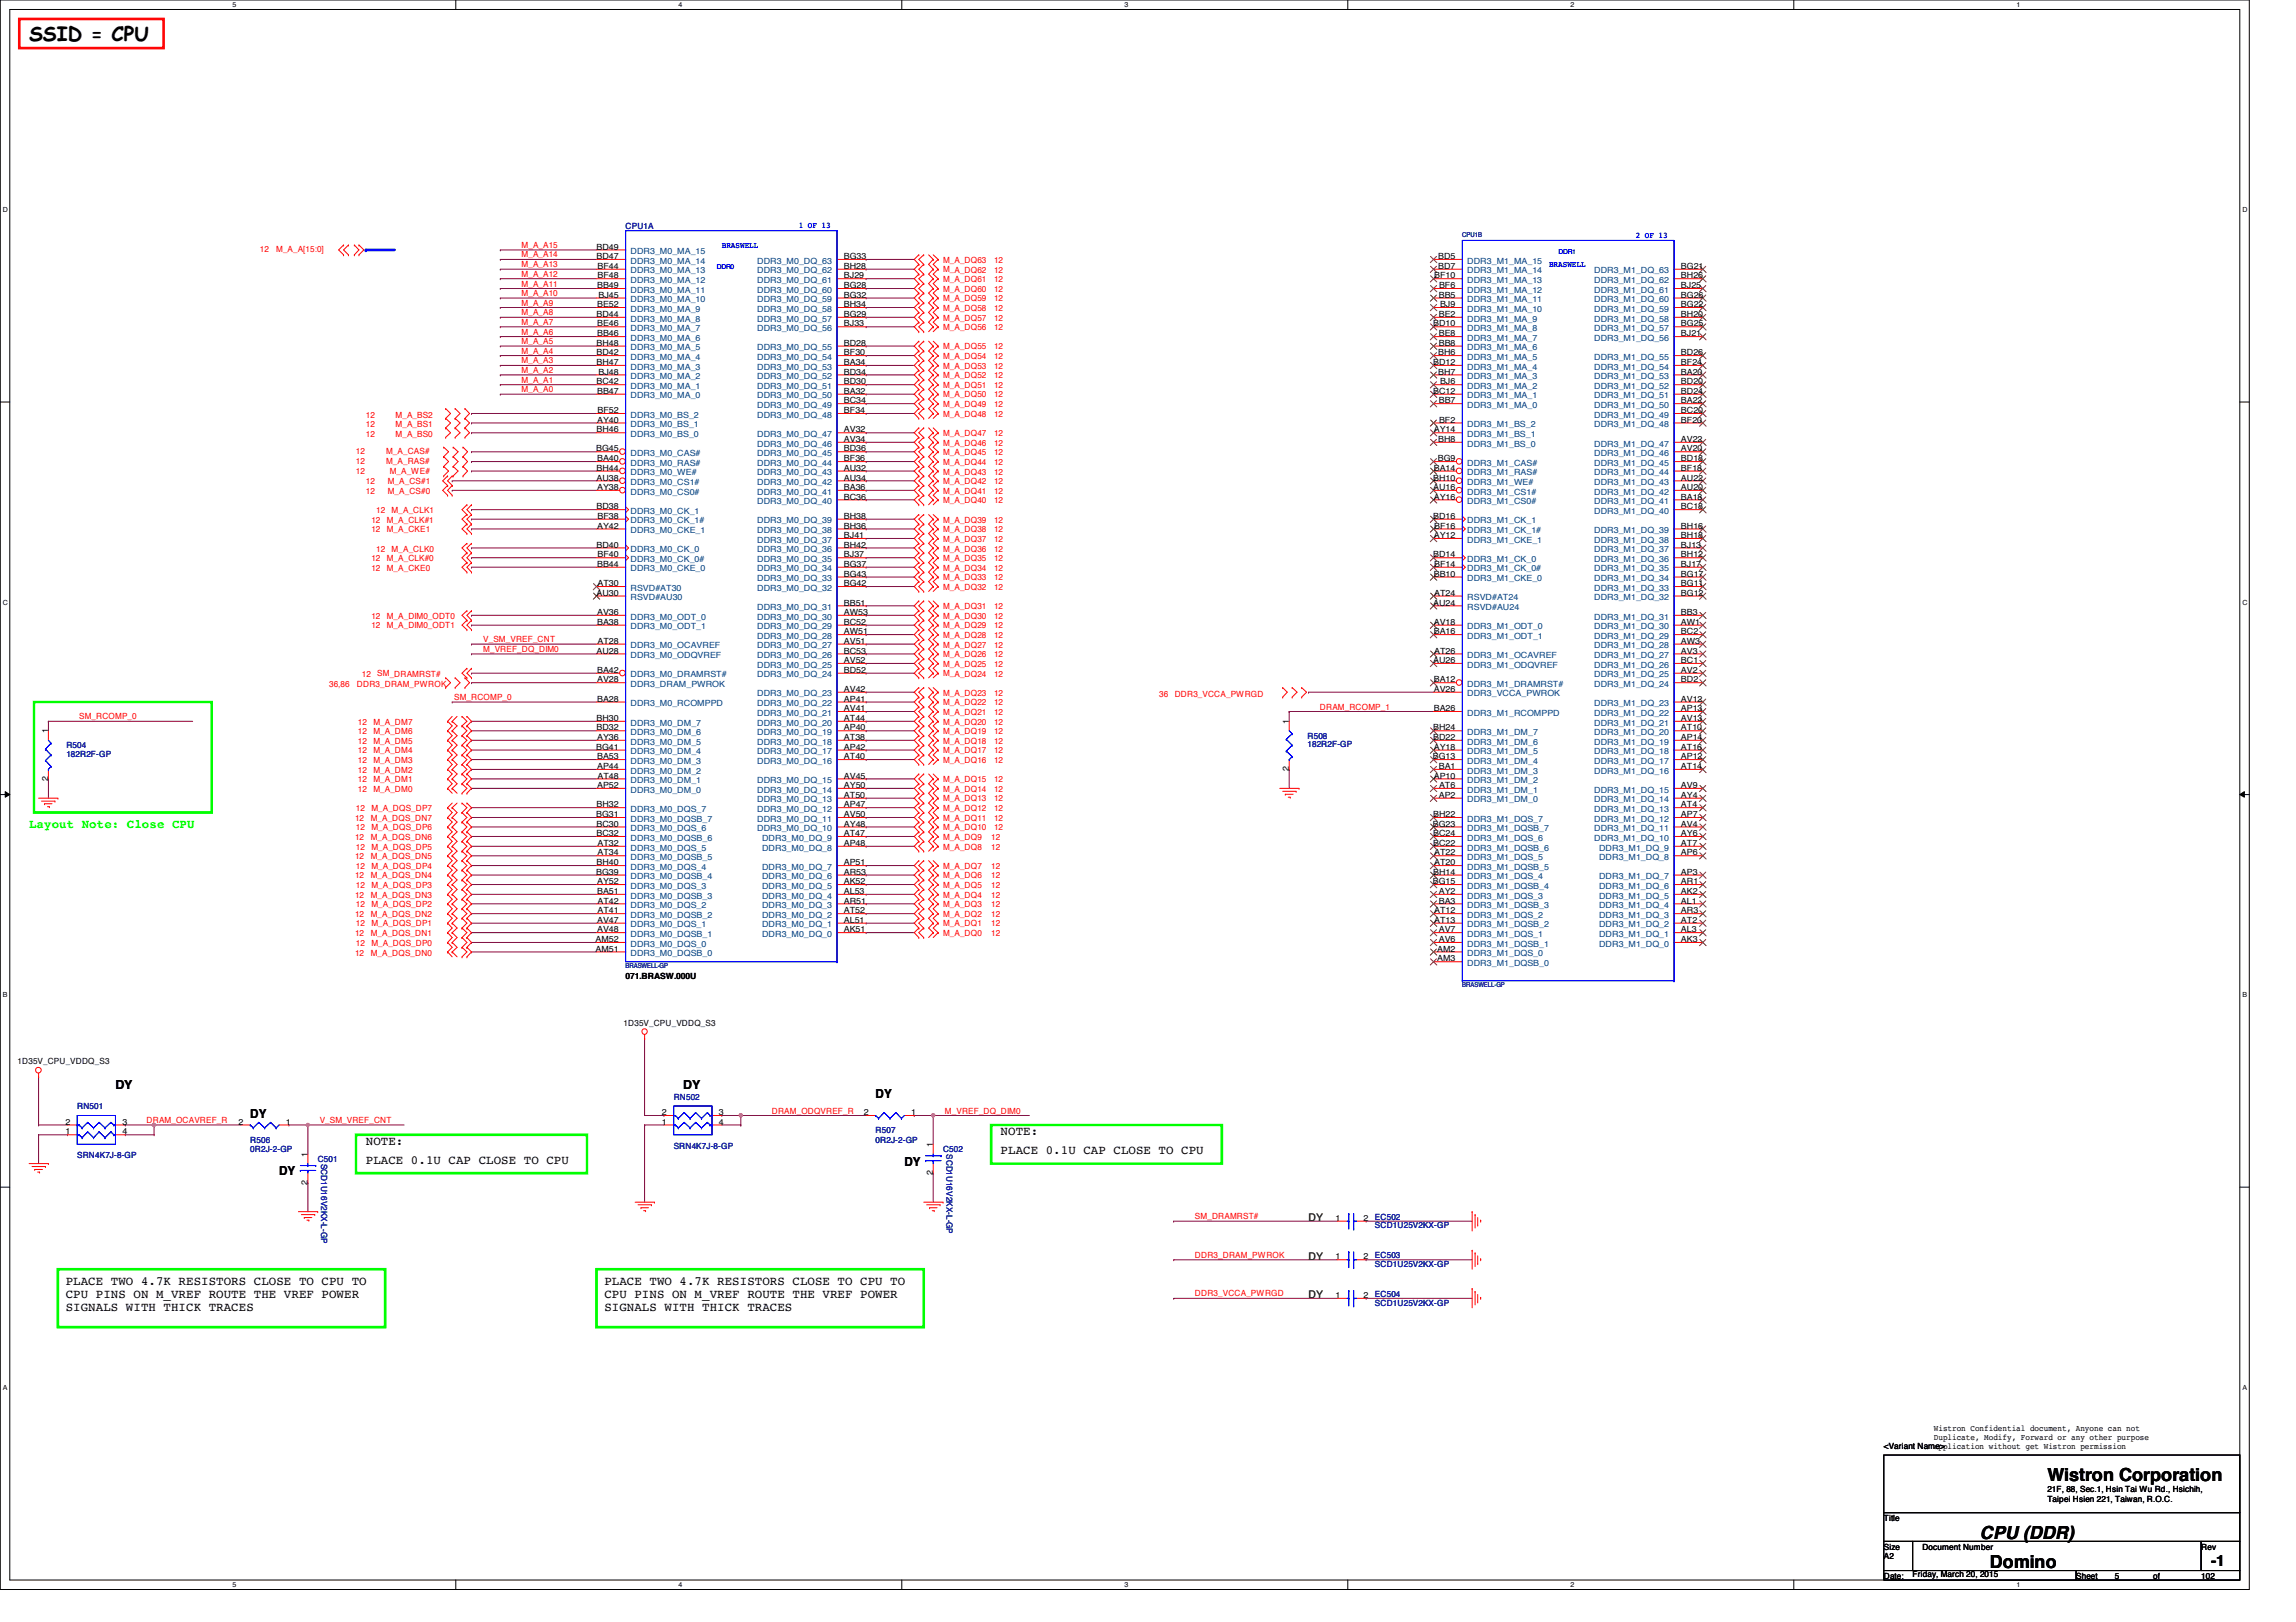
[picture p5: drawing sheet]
<svg xmlns="http://www.w3.org/2000/svg" width="297mm" height="210mm" viewBox="0 0 297 210" stroke-linecap="round" stroke-linejoin="round" font-family="sans-serif">
<defs><g id="words">
<text font-size="2.6" x="3.8" y="5.3">SSID = CPU</text>
<g font-size="2.3">
<text x="264.9" y="191.7">Wistron Corporation</text>
<text x="256.2" y="199.2">CPU (DDR)</text>
<text x="257.4" y="202.9">Domino</text>
</g>
<text font-size="2" x="286" y="202.6">-1</text>
<text font-size="1.6" fill="#0f0" x="3.8" y="107.1">Layout Note: Close CPU</text>
<g font-size="1.6">
<text x="14.9" y="140.9">DY</text>
<text x="88.4" y="140.9">DY</text>
<text x="113.3" y="142.2">DY</text>
<text x="32.4" y="144.7">DY</text>
<text x="47.3" y="148.1">NOTE:</text>
<text x="129.5" y="149.4">PLACE 0.1U CAP CLOSE TO CPU</text>
<text x="129.5" y="146.9">NOTE:</text>
<text x="36.1" y="152.1">DY</text>
<text x="47.3" y="150.6">PLACE 0.1U CAP CLOSE TO CPU</text>
<text x="117" y="150.9">DY</text>
<text x="8.5" y="166.3">PLACE TWO 4.7K RESISTORS CLOSE TO CPU TO</text>
<text x="8.5" y="168">CPU PINS ON M_VREF ROUTE THE VREF POWER</text>
<text x="78.2" y="166.3">PLACE TWO 4.7K RESISTORS CLOSE TO CPU TO</text>
<text x="78.2" y="168">CPU PINS ON M_VREF ROUTE THE VREF POWER</text>
<text x="8.5" y="169.7">SIGNALS WITH THICK TRACES</text>
<text x="78.2" y="169.7">SIGNALS WITH THICK TRACES</text>
</g>
<g font-size="1.4" fill="#008000">
<text x="169.3" y="158">DY</text>
<text x="169.3" y="168">DY</text>
<text x="169.3" y="163">DY</text>
</g>
<g font-size="1.1" fill="#000080">
<text x="80.9" y="29.7">CPU1A</text>
<text x="169.2" y="95.6">R508</text>
<text x="8.6" y="96.9">R504</text>
<text x="8.6" y="98">182R2F-GP</text>
<text x="169.2" y="96.7">182R2F-GP</text>
<text x="10" y="143.6">RN501</text>
<text x="87.2" y="142.3">RN502</text>
<text x="10" y="149.9">SRN4K7J-8-GP</text>
<text x="32.4" y="149.1">0R2J-2-GP</text>
<text x="32.4" y="147.9">R506</text>
<text x="87.2" y="148.6">SRN4K7J-8-GP</text>
<text x="113.3" y="146.6">R507</text>
<text x="113.3" y="147.9">0R2J-2-GP</text>
<text x="122" y="149.1">C502</text>
<text x="122.5" y="149.4" transform="rotate(90 122.5 149.4)">SCD1U16V2KX-L-GP</text>
<text x="41.1" y="150.4">C501</text>
<text x="41.6" y="150.6" transform="rotate(90 41.6 150.6)">SCD1U16V2KX-L-GP</text>
<text x="177.9" y="157.9">EC502</text>
<text x="177.9" y="159">SCD1U25V2KX-GP</text>
<text x="177.9" y="167.8">EC504</text>
<text x="177.9" y="162.9">EC503</text>
<text x="177.9" y="164">SCD1U25V2KX-GP</text>
<text x="177.9" y="169">SCD1U25V2KX-GP</text>
</g>
<g font-size="1.1" fill="#00f">
<text x="103.3" y="29.5">1 OF 13</text>
<text x="93.4" y="32">BRASWELL</text>
<text x="200.4" y="34.5">BRASWELL</text>
<text x="211.6" y="30.8">2 OF 13</text>
</g>
<g font-size="1.1" fill="#f00">
<text x="33.6" y="32.6">12</text>
<text x="35.7" y="32.6">M_A_A[15:0]</text>
<text x="67.5" y="34.6">M_A_A13</text>
<text x="67.5" y="33.3">M_A_A14</text>
<text x="67.5" y="32.1">M_A_A15</text>
<text x="67.5" y="35.8">M_A_A12</text>
<text x="122" y="35.3">M_A_DQ62</text>
<text x="122" y="34">M_A_DQ63</text>
<text x="128.6" y="35.3">12</text>
<text x="128.6" y="34">12</text>
<text x="67.5" y="40.8">M_A_A8</text>
<text x="67.5" y="39.5">M_A_A9</text>
<text x="67.5" y="38.3">M_A_A10</text>
<text x="67.5" y="37.1">M_A_A11</text>
<text x="122" y="39">M_A_DQ59</text>
<text x="122" y="37.8">M_A_DQ60</text>
<text x="122" y="36.5">M_A_DQ61</text>
<text x="122" y="41.5">M_A_DQ57</text>
<text x="122" y="40.3">M_A_DQ58</text>
<text x="128.6" y="39">12</text>
<text x="128.6" y="37.8">12</text>
<text x="128.6" y="36.5">12</text>
<text x="128.6" y="41.5">12</text>
<text x="128.6" y="40.3">12</text>
<text x="67.5" y="47">M_A_A3</text>
<text x="67.5" y="45.8">M_A_A4</text>
<text x="67.5" y="44.5">M_A_A5</text>
<text x="67.5" y="42">M_A_A7</text>
<text x="67.5" y="43.3">M_A_A6</text>
<text x="122" y="47.7">M_A_DQ53</text>
<text x="122" y="46.5">M_A_DQ54</text>
<text x="122" y="45.2">M_A_DQ55</text>
<text x="122" y="42.8">M_A_DQ56</text>
<text x="128.6" y="47.7">12</text>
<text x="128.6" y="46.5">12</text>
<text x="128.6" y="45.2">12</text>
<text x="128.6" y="42.8">12</text>
<text x="67.5" y="49.5">M_A_A1</text>
<text x="67.5" y="48.3">M_A_A2</text>
<text x="67.5" y="50.8">M_A_A0</text>
<text x="122" y="50.2">M_A_DQ51</text>
<text x="122" y="49">M_A_DQ52</text>
<text x="122" y="53.9">M_A_DQ48</text>
<text x="122" y="52.7">M_A_DQ49</text>
<text x="122" y="51.4">M_A_DQ50</text>
<text x="128.6" y="50.2">12</text>
<text x="128.6" y="49">12</text>
<text x="128.6" y="53.9">12</text>
<text x="128.6" y="52.7">12</text>
<text x="128.6" y="51.4">12</text>
<text x="46.1" y="58.8">12</text>
<text x="47.3" y="55.3">12</text>
<text x="47.3" y="54.1">12</text>
<text x="47.3" y="56.6">12</text>
<text x="50" y="58.8">M_A_CAS#</text>
<text x="51.2" y="55.3">M_A_BS1</text>
<text x="51.2" y="54.1">M_A_BS2</text>
<text x="51.2" y="56.6">M_A_BS0</text>
<text x="122" y="58.9">M_A_DQ45</text>
<text x="122" y="57.7">M_A_DQ46</text>
<text x="122" y="56.4">M_A_DQ47</text>
<text x="128.6" y="58.9">12</text>
<text x="128.6" y="57.7">12</text>
<text x="128.6" y="56.4">12</text>
<text x="46.1" y="60">12</text>
<text x="46.1" y="61.3">12</text>
<text x="47.3" y="63.9">12</text>
<text x="47.3" y="62.7">12</text>
<text x="50" y="60">M_A_RAS#</text>
<text x="50.2" y="63.9">M_A_CS#0</text>
<text x="50.2" y="62.7">M_A_CS#1</text>
<text x="50.4" y="61.3">M_A_WE#</text>
<text x="122" y="61.4">M_A_DQ43</text>
<text x="122" y="60.2">M_A_DQ44</text>
<text x="122" y="65.2">M_A_DQ40</text>
<text x="122" y="63.9">M_A_DQ41</text>
<text x="122" y="62.7">M_A_DQ42</text>
<text x="128.6" y="61.4">12</text>
<text x="128.6" y="60.2">12</text>
<text x="128.6" y="65.2">12</text>
<text x="128.6" y="63.9">12</text>
<text x="128.6" y="62.7">12</text>
<text x="48" y="68.9">12</text>
<text x="48" y="67.6">12</text>
<text x="48.7" y="71.4">12</text>
<text x="48.7" y="66.4">12</text>
<text x="50" y="68.9">M_A_CKE1</text>
<text x="50" y="67.6">M_A_CLK#1</text>
<text x="50.7" y="71.4">M_A_CLK0</text>
<text x="50.7" y="66.4">M_A_CLK1</text>
<text x="122" y="67.6">M_A_DQ39</text>
<text x="122" y="71.4">M_A_DQ36</text>
<text x="122" y="70.1">M_A_DQ37</text>
<text x="122" y="68.9">M_A_DQ38</text>
<text x="128.6" y="67.6">12</text>
<text x="128.6" y="71.4">12</text>
<text x="128.6" y="70.1">12</text>
<text x="128.6" y="68.9">12</text>
<text x="48" y="73.9">12</text>
<text x="48" y="72.6">12</text>
<text x="50" y="73.9">M_A_CKE0</text>
<text x="50" y="72.6">M_A_CLK#0</text>
<text x="122" y="76.3">M_A_DQ32</text>
<text x="122" y="75.1">M_A_DQ33</text>
<text x="122" y="73.9">M_A_DQ34</text>
<text x="122" y="72.6">M_A_DQ35</text>
<text x="128.6" y="76.3">12</text>
<text x="128.6" y="75.1">12</text>
<text x="128.6" y="73.9">12</text>
<text x="128.6" y="72.6">12</text>
<text x="48" y="80.1">12</text>
<text x="48" y="81.3">12</text>
<text x="50" y="80.1">M_A_DIM0_ODT0</text>
<text x="50" y="81.3">M_A_DIM0_ODT1</text>
<text x="62.5" y="83.1">V_SM_VREF_CNT</text>
<text x="122" y="80.1">M_A_DQ30</text>
<text x="122" y="78.8">M_A_DQ31</text>
<text x="122" y="83.8">M_A_DQ27</text>
<text x="122" y="82.5">M_A_DQ28</text>
<text x="122" y="81.3">M_A_DQ29</text>
<text x="128.6" y="80.1">12</text>
<text x="128.6" y="78.8">12</text>
<text x="128.6" y="83.8">12</text>
<text x="128.6" y="82.5">12</text>
<text x="128.6" y="81.3">12</text>
<text x="42.6" y="88.9">36,86</text>
<text x="46.2" y="88.9">DDR3_DRAM_PWROK</text>
<text x="46.8" y="87.5">12</text>
<text x="48.8" y="87.5">SM_DRAMRST#</text>
<text x="62.5" y="84.4">M_VREF_DQ_DIM0</text>
<text x="122" y="87.5">M_A_DQ24</text>
<text x="122" y="86.3">M_A_DQ25</text>
<text x="122" y="85">M_A_DQ26</text>
<text x="128.6" y="87.5">12</text>
<text x="128.6" y="86.3">12</text>
<text x="128.6" y="85">12</text>
<text x="10.2" y="93.1">SM_RCOMP_0</text>
<text x="46.3" y="95">12</text>
<text x="46.3" y="93.8">12</text>
<text x="48.3" y="95">M_A_DM6</text>
<text x="48.3" y="93.8">M_A_DM7</text>
<text x="58.8" y="90.6">SM_RCOMP_0</text>
<text x="122" y="92.5">M_A_DQ21</text>
<text x="122" y="91.3">M_A_DQ22</text>
<text x="122" y="90">M_A_DQ23</text>
<text x="122" y="95">M_A_DQ19</text>
<text x="122" y="93.8">M_A_DQ20</text>
<text x="128.6" y="92.5">12</text>
<text x="128.6" y="91.3">12</text>
<text x="128.6" y="90">12</text>
<text x="128.6" y="95">12</text>
<text x="128.6" y="93.8">12</text>
<text x="150" y="90.2">36</text>
<text x="152" y="90.2">DDR3_VCCA_PWRGD</text>
<text x="170.8" y="91.8">DRAM_RCOMP_1</text>
<text x="46.3" y="101.2">12</text>
<text x="46.3" y="100">12</text>
<text x="46.3" y="98.8">12</text>
<text x="46.3" y="97.5">12</text>
<text x="46.3" y="96.3">12</text>
<text x="48.3" y="101.2">M_A_DM1</text>
<text x="48.3" y="100">M_A_DM2</text>
<text x="48.3" y="98.8">M_A_DM3</text>
<text x="48.3" y="97.5">M_A_DM4</text>
<text x="48.3" y="96.3">M_A_DM5</text>
<text x="122" y="101.2">M_A_DQ15</text>
<text x="122" y="98.8">M_A_DQ16</text>
<text x="122" y="97.5">M_A_DQ17</text>
<text x="122" y="96.3">M_A_DQ18</text>
<text x="128.6" y="101.2">12</text>
<text x="128.6" y="98.8">12</text>
<text x="128.6" y="97.5">12</text>
<text x="128.6" y="96.3">12</text>
<text x="45.9" y="106.2">12</text>
<text x="46.1" y="107.4">12</text>
<text x="46.1" y="105">12</text>
<text x="46.3" y="102.5">12</text>
<text x="48" y="106.2">M_A_DQS_DN7</text>
<text x="48" y="107.4">M_A_DQS_DP6</text>
<text x="48" y="105">M_A_DQS_DP7</text>
<text x="48.3" y="102.5">M_A_DM0</text>
<text x="122" y="105">M_A_DQ12</text>
<text x="122" y="103.7">M_A_DQ13</text>
<text x="122" y="102.5">M_A_DQ14</text>
<text x="122" y="107.4">M_A_DQ10</text>
<text x="122" y="106.2">M_A_DQ11</text>
<text x="128.6" y="105">12</text>
<text x="128.6" y="103.7">12</text>
<text x="128.6" y="102.5">12</text>
<text x="128.6" y="107.4">12</text>
<text x="128.6" y="106.2">12</text>
<text x="45.9" y="113.7">12</text>
<text x="45.9" y="111.2">12</text>
<text x="45.9" y="108.7">12</text>
<text x="46.1" y="112.4">12</text>
<text x="46.1" y="109.9">12</text>
<text x="48" y="113.7">M_A_DQS_DN4</text>
<text x="48" y="111.2">M_A_DQS_DN5</text>
<text x="48" y="108.7">M_A_DQS_DN6</text>
<text x="48" y="112.4">M_A_DQS_DP4</text>
<text x="48" y="109.9">M_A_DQS_DP5</text>
<text x="122" y="113.7">M_A_DQ6</text>
<text x="122" y="112.4">M_A_DQ7</text>
<text x="122" y="109.9">M_A_DQ8</text>
<text x="122" y="108.7">M_A_DQ9</text>
<text x="128.2" y="113.7">12</text>
<text x="128.2" y="112.4">12</text>
<text x="128.2" y="109.9">12</text>
<text x="128.2" y="108.7">12</text>
<text x="45.9" y="118.7">12</text>
<text x="45.9" y="116.2">12</text>
<text x="46.1" y="119.9">12</text>
<text x="46.1" y="117.4">12</text>
<text x="46.1" y="114.9">12</text>
<text x="48" y="118.7">M_A_DQS_DN2</text>
<text x="48" y="116.2">M_A_DQS_DN3</text>
<text x="48" y="119.9">M_A_DQS_DP1</text>
<text x="48" y="117.4">M_A_DQS_DP2</text>
<text x="48" y="114.9">M_A_DQS_DP3</text>
<text x="122" y="117.4">M_A_DQ3</text>
<text x="122" y="116.2">M_A_DQ4</text>
<text x="122" y="114.9">M_A_DQ5</text>
<text x="122" y="119.9">M_A_DQ1</text>
<text x="122" y="118.7">M_A_DQ2</text>
<text x="128.2" y="117.4">12</text>
<text x="128.2" y="116.2">12</text>
<text x="128.2" y="114.9">12</text>
<text x="128.2" y="119.9">12</text>
<text x="128.2" y="118.7">12</text>
<text x="45.9" y="123.7">12</text>
<text x="45.9" y="121.2">12</text>
<text x="46.1" y="122.4">12</text>
<text x="48" y="123.7">M_A_DQS_DN0</text>
<text x="48" y="121.2">M_A_DQS_DN1</text>
<text x="48" y="122.4">M_A_DQS_DP0</text>
<text x="122" y="121.2">M_A_DQ0</text>
<text x="128.2" y="121.2">12</text>
<text x="19" y="145.3">DRAM_OCAVREF_R</text>
<text x="41.4" y="145.3">V_SM_VREF_CNT</text>
<text x="99.9" y="144.1">DRAM_ODQVREF_R</text>
<text x="122.3" y="144.1">M_VREF_DQ_DIM0</text>
<text x="154.6" y="157.8">SM_DRAMRST#</text>
<text x="154.6" y="167.8">DDR3_VCCA_PWRGD</text>
<text x="154.6" y="162.8">DDR3_DRAM_PWROK</text>
</g>
<g font-size="1.1">
<text x="77.2" y="33.5">BD47</text>
<text x="77.2" y="32.3">BD49</text>
<text x="77.3" y="34.8">BF44</text>
<text x="109.2" y="33.5">BG33</text>
<text x="109.2" y="34.8">BH28</text>
<text x="186.1" y="33.5">BD5</text>
<text x="186.1" y="34.8">BD7</text>
<text x="217.5" y="34.8">BG21</text>
<text x="77.2" y="41">BD44</text>
<text x="77.3" y="37.3">BB49</text>
<text x="77.3" y="39.8">BE52</text>
<text x="77.3" y="36">BF48</text>
<text x="77.4" y="38.5">BJ45</text>
<text x="109.2" y="37.3">BG28</text>
<text x="109.2" y="41">BG29</text>
<text x="109.2" y="38.5">BG32</text>
<text x="109.2" y="39.8">BH34</text>
<text x="109.2" y="36">BJ29</text>
<text x="185.5" y="36">BF10</text>
<text x="186.1" y="38.5">BB5</text>
<text x="186.1" y="41">BE2</text>
<text x="186.2" y="37.3">BF6</text>
<text x="186.3" y="39.8">BJ9</text>
<text x="217.5" y="39.8">BG22</text>
<text x="217.5" y="38.5">BG26</text>
<text x="217.5" y="41">BH20</text>
<text x="217.5" y="36">BH26</text>
<text x="217.5" y="37.3">BJ25</text>
<text x="77.2" y="46">BD42</text>
<text x="77.2" y="47.2">BH47</text>
<text x="77.2" y="44.7">BH48</text>
<text x="77.3" y="43.5">BB46</text>
<text x="77.3" y="42.2">BE46</text>
<text x="109.2" y="47.2">BA34</text>
<text x="109.2" y="44.7">BD28</text>
<text x="109.2" y="46">BF30</text>
<text x="109.2" y="42.2">BJ33</text>
<text x="185.4" y="42.2">BD10</text>
<text x="185.4" y="47.2">BD12</text>
<text x="186.1" y="46">BH6</text>
<text x="186.1" y="44.7">BB8</text>
<text x="186.1" y="43.5">BE8</text>
<text x="217.5" y="46">BD26</text>
<text x="217.5" y="47.2">BF24</text>
<text x="217.5" y="42.2">BG25</text>
<text x="217.5" y="43.5">BJ21</text>
<text x="77.2" y="49.7">BC42</text>
<text x="77.3" y="51">BB47</text>
<text x="77.3" y="53.5">BF52</text>
<text x="77.4" y="48.5">BJ48</text>
<text x="109.2" y="51">BA32</text>
<text x="109.2" y="52.2">BC34</text>
<text x="109.2" y="49.7">BD30</text>
<text x="109.2" y="48.5">BD34</text>
<text x="109.2" y="53.5">BF34</text>
<text x="185.4" y="51">BC12</text>
<text x="186.1" y="48.5">BH7</text>
<text x="186.1" y="52.2">BB7</text>
<text x="186.3" y="49.7">BJ6</text>
<text x="217.5" y="48.5">BA20</text>
<text x="217.5" y="52.2">BA22</text>
<text x="217.5" y="53.5">BC20</text>
<text x="217.5" y="49.7">BD20</text>
<text x="217.5" y="51">BD24</text>
<text x="77.1" y="58.4">BG45</text>
<text x="77.2" y="56">BH46</text>
<text x="77.3" y="54.7">AY40</text>
<text x="77.3" y="59.7">BA40</text>
<text x="109.2" y="56">AV32</text>
<text x="109.2" y="57.2">AV34</text>
<text x="109.2" y="58.4">BD36</text>
<text x="109.2" y="59.7">BF36</text>
<text x="185.5" y="56">AY14</text>
<text x="186" y="59.7">BG9</text>
<text x="186.1" y="57.2">BH8</text>
<text x="186.2" y="54.7">BF2</text>
<text x="217.5" y="58.4">AV20</text>
<text x="217.5" y="57.2">AV22</text>
<text x="217.5" y="59.7">BD18</text>
<text x="217.5" y="54.7">BF20</text>
<text x="77.2" y="62.2">AU38</text>
<text x="77.2" y="65.9">BD38</text>
<text x="77.2" y="60.9">BH44</text>
<text x="77.3" y="63.4">AY38</text>
<text x="109.2" y="60.9">AU32</text>
<text x="109.2" y="62.2">AU34</text>
<text x="109.2" y="63.4">BA36</text>
<text x="109.2" y="64.6">BC36</text>
<text x="185.4" y="63.4">AU16</text>
<text x="185.4" y="62.2">BH10</text>
<text x="185.5" y="64.6">AY16</text>
<text x="185.5" y="60.9">BA14</text>
<text x="217.5" y="63.4">AU20</text>
<text x="217.5" y="62.2">AU22</text>
<text x="217.5" y="64.6">BA18</text>
<text x="217.5" y="65.9">BC18</text>
<text x="217.5" y="60.9">BF18</text>
<text x="77.2" y="70.9">BD40</text>
<text x="77.3" y="68.4">AY42</text>
<text x="77.3" y="67.1">BF38</text>
<text x="109.2" y="68.4">BH36</text>
<text x="109.2" y="67.1">BH38</text>
<text x="109.2" y="70.9">BH42</text>
<text x="109.2" y="69.6">BJ41</text>
<text x="185.4" y="67.1">BD16</text>
<text x="185.5" y="69.6">AY12</text>
<text x="185.5" y="68.4">BF16</text>
<text x="217.5" y="68.4">BH16</text>
<text x="217.5" y="69.6">BH18</text>
<text x="217.5" y="70.9">BJ13</text>
<text x="77.2" y="77.1">AU30</text>
<text x="77.3" y="73.4">BB44</text>
<text x="77.3" y="75.9">AT30</text>
<text x="77.3" y="72.1">BF40</text>
<text x="109.2" y="73.4">BG37</text>
<text x="109.2" y="75.9">BG42</text>
<text x="109.2" y="74.6">BG43</text>
<text x="109.2" y="72.1">BJ37</text>
<text x="185.4" y="72.1">BD14</text>
<text x="185.5" y="74.6">BB10</text>
<text x="185.5" y="77.1">AT24</text>
<text x="185.5" y="73.4">BF14</text>
<text x="217.5" y="75.9">BG11</text>
<text x="217.5" y="77.1">BG12</text>
<text x="217.5" y="74.6">BG17</text>
<text x="217.5" y="72.1">BH12</text>
<text x="217.5" y="73.4">BJ17</text>
<text x="77.3" y="79.6">AV36</text>
<text x="77.3" y="80.9">BA38</text>
<text x="77.3" y="83.3">AT28</text>
<text x="109.2" y="83.3">AV51</text>
<text x="109.2" y="82.1">AW51</text>
<text x="109.2" y="79.6">AW53</text>
<text x="109.2" y="78.4">BB51</text>
<text x="109.2" y="80.9">BC52</text>
<text x="185.4" y="78.4">AU24</text>
<text x="185.5" y="80.9">AV18</text>
<text x="185.5" y="82.1">BA16</text>
<text x="217.5" y="80.9">AW1</text>
<text x="217.5" y="83.3">AW3</text>
<text x="217.5" y="79.6">BB3</text>
<text x="217.5" y="82.1">BC2</text>
<text x="77.2" y="84.6">AU28</text>
<text x="77.3" y="88.3">AV28</text>
<text x="77.3" y="87.1">BA42</text>
<text x="109.2" y="89.5">AV42</text>
<text x="109.2" y="85.8">AV52</text>
<text x="109.2" y="84.6">BC53</text>
<text x="109.2" y="87.1">BD52</text>
<text x="185.4" y="85.8">AU26</text>
<text x="185.5" y="89.5">AV26</text>
<text x="185.5" y="88.3">BA12</text>
<text x="185.5" y="84.6">AT26</text>
<text x="217.5" y="87.1">AV2</text>
<text x="217.5" y="84.6">AV3</text>
<text x="217.5" y="85.8">BC1</text>
<text x="217.5" y="88.3">BD2</text>
<text x="6.2" y="94.9" transform="rotate(-90 6.2 94.9)">1</text>
<text x="77.2" y="94.5">BD32</text>
<text x="77.2" y="93.3">BH30</text>
<text x="77.3" y="95.8">AY36</text>
<text x="77.3" y="90.8">BA28</text>
<text x="109.2" y="94.5">AP40</text>
<text x="109.2" y="90.8">AP41</text>
<text x="109.2" y="95.8">AT38</text>
<text x="109.2" y="93.3">AT44</text>
<text x="109.2" y="92">AV41</text>
<text x="166.7" y="93.7" transform="rotate(-90 166.7 93.7)">1</text>
<text x="185.4" y="95.8">BD22</text>
<text x="185.4" y="94.5">BH24</text>
<text x="185.5" y="92">BA26</text>
<text x="217.5" y="92">AP13</text>
<text x="217.5" y="95.8">AP14</text>
<text x="217.5" y="94.5">AT10</text>
<text x="217.5" y="90.8">AV12</text>
<text x="217.5" y="93.3">AV13</text>
<text x="6.2" y="101.1" transform="rotate(-90 6.2 101.1)">2</text>
<text x="77.1" y="97">BG41</text>
<text x="77.3" y="99.5">AP44</text>
<text x="77.3" y="102">AP52</text>
<text x="77.3" y="98.3">BA53</text>
<text x="77.3" y="100.8">AT48</text>
<text x="109.2" y="97">AP42</text>
<text x="109.2" y="98.3">AT40</text>
<text x="109.2" y="100.8">AV45</text>
<text x="109.2" y="102">AY50</text>
<text x="166.7" y="99.8" transform="rotate(-90 166.7 99.8)">2</text>
<text x="185.4" y="98.3">BG13</text>
<text x="185.5" y="100.8">AP10</text>
<text x="185.5" y="97">AY18</text>
<text x="186.1" y="99.5">BA1</text>
<text x="186.2" y="102">AT6</text>
<text x="217.5" y="98.3">AP12</text>
<text x="217.5" y="99.5">AT14</text>
<text x="217.5" y="97">AT16</text>
<text x="217.5" y="102">AV9</text>
<text x="77.1" y="105.7">BG31</text>
<text x="77.2" y="107">BC30</text>
<text x="77.2" y="104.5">BH32</text>
<text x="109.2" y="104.5">AP47</text>
<text x="109.2" y="103.3">AT50</text>
<text x="109.2" y="105.7">AV50</text>
<text x="109.2" y="107">AY48</text>
<text x="185.4" y="107">BG23</text>
<text x="185.4" y="105.7">BH22</text>
<text x="186.1" y="103.3">AP2</text>
<text x="217.5" y="105.7">AP7</text>
<text x="217.5" y="104.5">AT4</text>
<text x="217.5" y="107">AV4</text>
<text x="217.5" y="103.3">AY4</text>
<text x="77.1" y="113.2">BG39</text>
<text x="77.2" y="108.2">BC32</text>
<text x="77.2" y="112">BH40</text>
<text x="77.3" y="109.5">AT32</text>
<text x="77.3" y="110.7">AT34</text>
<text x="109.2" y="109.5">AP48</text>
<text x="109.2" y="112">AP51</text>
<text x="109.2" y="113.2">AR53</text>
<text x="109.2" y="108.2">AT47</text>
<text x="185.4" y="109.5">BC22</text>
<text x="185.4" y="108.2">BC24</text>
<text x="185.4" y="113.2">BH14</text>
<text x="185.5" y="112">AT20</text>
<text x="185.5" y="110.7">AT22</text>
<text x="217.5" y="113.2">AP3</text>
<text x="217.5" y="110.7">AP6</text>
<text x="217.5" y="109.5">AT7</text>
<text x="217.5" y="108.2">AY6</text>
<text x="77.3" y="119.4">AV47</text>
<text x="77.3" y="114.4">AY52</text>
<text x="77.3" y="115.7">BA51</text>
<text x="77.3" y="118.2">AT41</text>
<text x="77.3" y="116.9">AT42</text>
<text x="109.2" y="114.4">AK52</text>
<text x="109.2" y="119.4">AL51</text>
<text x="109.2" y="115.7">AL53</text>
<text x="109.2" y="116.9">AR51</text>
<text x="109.2" y="118.2">AT52</text>
<text x="185.4" y="114.4">BG15</text>
<text x="185.5" y="118.2">AT12</text>
<text x="185.5" y="119.4">AT13</text>
<text x="186.1" y="115.7">AY2</text>
<text x="186.1" y="116.9">BA3</text>
<text x="217.5" y="115.7">AK2</text>
<text x="217.5" y="116.9">AL1</text>
<text x="217.5" y="114.4">AR1</text>
<text x="217.5" y="118.2">AR3</text>
<text x="217.5" y="119.4">AT2</text>
<text x="77" y="123.1">AM51</text>
<text x="77" y="121.9">AM52</text>
<text x="77.3" y="120.6">AV48</text>
<text x="109.2" y="120.6">AK51</text>
<text x="185.9" y="123.1">AM2</text>
<text x="185.9" y="124.4">AM3</text>
<text x="186.1" y="121.9">AV6</text>
<text x="186.1" y="120.6">AV7</text>
<text x="217.5" y="121.9">AK3</text>
<text x="217.5" y="120.6">AL3</text>
<text x="80.9" y="126.7">071.BRASW.000U</text>
<text x="2.3" y="137.7">1D35V_CPU_VDDQ_S3</text>
<text x="80.7" y="132.7">1D35V_CPU_VDDQ_S3</text>
<text x="8.5" y="146.8">1</text>
<text x="8.5" y="145.5">2</text>
<text x="15.8" y="145.5">3</text>
<text x="15.8" y="146.8">4</text>
<text x="30.9" y="145.5">2</text>
<text x="37" y="145.5">1</text>
<text x="39.8" y="149.7" transform="rotate(-90 39.8 149.7)">1</text>
<text x="85.6" y="145.5">1</text>
<text x="85.6" y="144.3">2</text>
<text x="93" y="144.3">3</text>
<text x="93" y="145.5">4</text>
<text x="111.8" y="144.3">2</text>
<text x="117.9" y="144.3">1</text>
<text x="120.7" y="148.5" transform="rotate(-90 120.7 148.5)">1</text>
<text x="39.8" y="153.3" transform="rotate(-90 39.8 153.3)">2</text>
<text x="120.7" y="152.1" transform="rotate(-90 120.7 152.1)">2</text>
<text x="172.8" y="158">1</text>
<text x="176.4" y="158">2</text>
<text x="172.8" y="168">1</text>
<text x="172.8" y="163">1</text>
<text x="176.4" y="168">2</text>
<text x="176.4" y="163">2</text>
<text x="250.2" y="185.1">Wistron Confidential document, Anyone can not</text>
<text x="243.7" y="187.5">&lt;Variant Name&gt;</text>
<text x="250.2" y="186.4">Duplicate, Modify, Forward or any other purpose</text>
<text x="250.2" y="187.6">application without get Wistron permission</text>
<text x="243.7" y="196.8">Title</text>
<text x="264.9" y="193.1">21F, 88, Sec.1, Hsin Tai Wu Rd., Hsichih,</text>
<text x="264.9" y="194.4">Taipei Hsien 221, Taiwan, R.O.C.</text>
<text x="243.7" y="201.8">A2</text>
<text x="243.7" y="200.5">Size</text>
<text x="248.7" y="200.5">Document Number</text>
<text x="284.8" y="200.5">Rev</text>
<text x="243.7" y="204.3">Date:</text>
<text x="247.4" y="204">Friday, March 20, 2015</text>
<text x="268.6" y="204.3">Sheet</text>
<text x="273.6" y="204.3">5</text>
<text x="278.6" y="204.3">of</text>
<text x="284.8" y="204.3">102</text>
</g>
<g font-size="1.1" fill="#004080">
<text x="81.6" y="34.1">DDR3_M0_MA_14</text>
<text x="81.6" y="32.9">DDR3_M0_MA_15</text>
<text x="81.6" y="35.4">DDR3_M0_MA_13</text>
<text x="98" y="34.1">DDR3_M0_DQ_63</text>
<text x="98" y="35.4">DDR3_M0_DQ_62</text>
<text x="189.8" y="34.1">DDR3_M1_MA_15</text>
<text x="189.8" y="35.4">DDR3_M1_MA_14</text>
<text x="206.2" y="35.4">DDR3_M1_DQ_63</text>
<text x="81.6" y="37.9">DDR3_M0_MA_11</text>
<text x="81.6" y="41.6">DDR3_M0_MA_8</text>
<text x="81.6" y="40.3">DDR3_M0_MA_9</text>
<text x="81.6" y="36.6">DDR3_M0_MA_12</text>
<text x="81.6" y="39.1">DDR3_M0_MA_10</text>
<text x="98" y="37.9">DDR3_M0_DQ_60</text>
<text x="98" y="41.6">DDR3_M0_DQ_57</text>
<text x="98" y="39.1">DDR3_M0_DQ_59</text>
<text x="98" y="40.3">DDR3_M0_DQ_58</text>
<text x="98" y="36.6">DDR3_M0_DQ_61</text>
<text x="189.8" y="39.1">DDR3_M1_MA_11</text>
<text x="189.8" y="41.6">DDR3_M1_MA_9</text>
<text x="189.8" y="36.6">DDR3_M1_MA_13</text>
<text x="189.8" y="37.9">DDR3_M1_MA_12</text>
<text x="189.8" y="40.3">DDR3_M1_MA_10</text>
<text x="206.2" y="40.3">DDR3_M1_DQ_59</text>
<text x="206.2" y="39.1">DDR3_M1_DQ_60</text>
<text x="206.2" y="41.6">DDR3_M1_DQ_58</text>
<text x="206.2" y="36.6">DDR3_M1_DQ_62</text>
<text x="206.2" y="37.9">DDR3_M1_DQ_61</text>
<text x="81.6" y="44.1">DDR3_M0_MA_6</text>
<text x="81.6" y="46.6">DDR3_M0_MA_4</text>
<text x="81.6" y="42.8">DDR3_M0_MA_7</text>
<text x="81.6" y="47.8">DDR3_M0_MA_3</text>
<text x="81.6" y="45.3">DDR3_M0_MA_5</text>
<text x="98" y="47.8">DDR3_M0_DQ_53</text>
<text x="98" y="45.3">DDR3_M0_DQ_55</text>
<text x="98" y="46.6">DDR3_M0_DQ_54</text>
<text x="98" y="42.8">DDR3_M0_DQ_56</text>
<text x="189.8" y="45.3">DDR3_M1_MA_6</text>
<text x="189.8" y="42.8">DDR3_M1_MA_8</text>
<text x="189.8" y="47.8">DDR3_M1_MA_4</text>
<text x="189.8" y="44.1">DDR3_M1_MA_7</text>
<text x="189.8" y="46.6">DDR3_M1_MA_5</text>
<text x="206.2" y="46.6">DDR3_M1_DQ_55</text>
<text x="206.2" y="47.8">DDR3_M1_DQ_54</text>
<text x="206.2" y="42.8">DDR3_M1_DQ_57</text>
<text x="206.2" y="44.1">DDR3_M1_DQ_56</text>
<text x="81.6" y="51.6">DDR3_M0_MA_0</text>
<text x="81.6" y="50.3">DDR3_M0_MA_1</text>
<text x="81.6" y="49.1">DDR3_M0_MA_2</text>
<text x="98" y="51.6">DDR3_M0_DQ_50</text>
<text x="98" y="52.8">DDR3_M0_DQ_49</text>
<text x="98" y="50.3">DDR3_M0_DQ_51</text>
<text x="98" y="49.1">DDR3_M0_DQ_52</text>
<text x="189.8" y="52.8">DDR3_M1_MA_0</text>
<text x="189.8" y="51.6">DDR3_M1_MA_1</text>
<text x="189.8" y="49.1">DDR3_M1_MA_3</text>
<text x="189.8" y="50.3">DDR3_M1_MA_2</text>
<text x="206.2" y="49.1">DDR3_M1_DQ_53</text>
<text x="206.2" y="52.8">DDR3_M1_DQ_50</text>
<text x="206.2" y="50.3">DDR3_M1_DQ_52</text>
<text x="206.2" y="51.6">DDR3_M1_DQ_51</text>
<text x="81.6" y="55.3">DDR3_M0_BS_1</text>
<text x="81.6" y="54.1">DDR3_M0_BS_2</text>
<text x="81.6" y="59">DDR3_M0_CAS#</text>
<text x="81.6" y="56.6">DDR3_M0_BS_0</text>
<text x="98" y="56.6">DDR3_M0_DQ_47</text>
<text x="98" y="57.8">DDR3_M0_DQ_46</text>
<text x="98" y="59">DDR3_M0_DQ_45</text>
<text x="98" y="54.1">DDR3_M0_DQ_48</text>
<text x="189.8" y="56.6">DDR3_M1_BS_1</text>
<text x="189.8" y="55.3">DDR3_M1_BS_2</text>
<text x="189.8" y="57.8">DDR3_M1_BS_0</text>
<text x="206.2" y="59">DDR3_M1_DQ_46</text>
<text x="206.2" y="57.8">DDR3_M1_DQ_47</text>
<text x="206.2" y="54.1">DDR3_M1_DQ_49</text>
<text x="206.2" y="55.3">DDR3_M1_DQ_48</text>
<text x="81.6" y="62.8">DDR3_M0_CS1#</text>
<text x="81.6" y="64">DDR3_M0_CS0#</text>
<text x="81.6" y="60.3">DDR3_M0_RAS#</text>
<text x="81.6" y="61.5">DDR3_M0_WE#</text>
<text x="98" y="61.5">DDR3_M0_DQ_43</text>
<text x="98" y="62.8">DDR3_M0_DQ_42</text>
<text x="98" y="64">DDR3_M0_DQ_41</text>
<text x="98" y="65.2">DDR3_M0_DQ_40</text>
<text x="98" y="60.3">DDR3_M0_DQ_44</text>
<text x="189.8" y="64">DDR3_M1_CS1#</text>
<text x="189.8" y="65.2">DDR3_M1_CS0#</text>
<text x="189.8" y="61.5">DDR3_M1_RAS#</text>
<text x="189.8" y="60.3">DDR3_M1_CAS#</text>
<text x="189.8" y="62.8">DDR3_M1_WE#</text>
<text x="206.2" y="64">DDR3_M1_DQ_42</text>
<text x="206.2" y="62.8">DDR3_M1_DQ_43</text>
<text x="206.2" y="65.2">DDR3_M1_DQ_41</text>
<text x="206.2" y="60.3">DDR3_M1_DQ_45</text>
<text x="206.2" y="61.5">DDR3_M1_DQ_44</text>
<text x="81.6" y="69">DDR3_M0_CKE_1</text>
<text x="81.6" y="66.5">DDR3_M0_CK_1</text>
<text x="81.6" y="71.5">DDR3_M0_CK_0</text>
<text x="81.6" y="67.7">DDR3_M0_CK_1#</text>
<text x="98" y="69">DDR3_M0_DQ_38</text>
<text x="98" y="67.7">DDR3_M0_DQ_39</text>
<text x="98" y="71.5">DDR3_M0_DQ_36</text>
<text x="98" y="70.2">DDR3_M0_DQ_37</text>
<text x="189.8" y="70.2">DDR3_M1_CKE_1</text>
<text x="189.8" y="67.7">DDR3_M1_CK_1</text>
<text x="189.8" y="69">DDR3_M1_CK_1#</text>
<text x="206.2" y="66.5">DDR3_M1_DQ_40</text>
<text x="206.2" y="69">DDR3_M1_DQ_39</text>
<text x="206.2" y="70.2">DDR3_M1_DQ_38</text>
<text x="206.2" y="71.5">DDR3_M1_DQ_37</text>
<text x="81.6" y="76.5">RSVD#AT30</text>
<text x="81.6" y="77.7">RSVD#AU30</text>
<text x="81.6" y="74">DDR3_M0_CKE_0</text>
<text x="81.6" y="72.7">DDR3_M0_CK_0#</text>
<text x="98" y="74">DDR3_M0_DQ_34</text>
<text x="98" y="76.5">DDR3_M0_DQ_32</text>
<text x="98" y="75.2">DDR3_M0_DQ_33</text>
<text x="98" y="72.7">DDR3_M0_DQ_35</text>
<text x="189.8" y="77.7">RSVD#AT24</text>
<text x="189.8" y="75.2">DDR3_M1_CKE_0</text>
<text x="189.8" y="72.7">DDR3_M1_CK_0</text>
<text x="189.8" y="74">DDR3_M1_CK_0#</text>
<text x="206.2" y="76.5">DDR3_M1_DQ_33</text>
<text x="206.2" y="77.7">DDR3_M1_DQ_32</text>
<text x="206.2" y="75.2">DDR3_M1_DQ_34</text>
<text x="206.2" y="72.7">DDR3_M1_DQ_36</text>
<text x="206.2" y="74">DDR3_M1_DQ_35</text>
<text x="81.6" y="83.9">DDR3_M0_OCAVREF</text>
<text x="81.6" y="80.2">DDR3_M0_ODT_0</text>
<text x="81.6" y="81.4">DDR3_M0_ODT_1</text>
<text x="98" y="83.9">DDR3_M0_DQ_27</text>
<text x="98" y="82.7">DDR3_M0_DQ_28</text>
<text x="98" y="80.2">DDR3_M0_DQ_30</text>
<text x="98" y="79">DDR3_M0_DQ_31</text>
<text x="98" y="81.4">DDR3_M0_DQ_29</text>
<text x="189.8" y="79">RSVD#AU24</text>
<text x="189.8" y="81.4">DDR3_M1_ODT_0</text>
<text x="189.8" y="82.7">DDR3_M1_ODT_1</text>
<text x="206.2" y="81.4">DDR3_M1_DQ_30</text>
<text x="206.2" y="83.9">DDR3_M1_DQ_28</text>
<text x="206.2" y="80.2">DDR3_M1_DQ_31</text>
<text x="206.2" y="82.7">DDR3_M1_DQ_29</text>
<text x="81.6" y="85.2">DDR3_M0_ODQVREF</text>
<text x="81.6" y="88.9">DDR3_DRAM_PWROK</text>
<text x="81.6" y="87.7">DDR3_M0_DRAMRST#</text>
<text x="98" y="86.4">DDR3_M0_DQ_25</text>
<text x="98" y="85.2">DDR3_M0_DQ_26</text>
<text x="98" y="87.7">DDR3_M0_DQ_24</text>
<text x="189.8" y="85.2">DDR3_M1_OCAVREF</text>
<text x="189.8" y="86.4">DDR3_M1_ODQVREF</text>
<text x="189.8" y="88.9">DDR3_M1_DRAMRST#</text>
<text x="206.2" y="87.7">DDR3_M1_DQ_25</text>
<text x="206.2" y="85.2">DDR3_M1_DQ_27</text>
<text x="206.2" y="86.4">DDR3_M1_DQ_26</text>
<text x="206.2" y="88.9">DDR3_M1_DQ_24</text>
<text x="81.6" y="91.4">DDR3_M0_RCOMPPD</text>
<text x="81.6" y="95.1">DDR3_M0_DM_6</text>
<text x="81.6" y="93.9">DDR3_M0_DM_7</text>
<text x="98" y="95.1">DDR3_M0_DQ_19</text>
<text x="98" y="91.4">DDR3_M0_DQ_22</text>
<text x="98" y="93.9">DDR3_M0_DQ_20</text>
<text x="98" y="92.6">DDR3_M0_DQ_21</text>
<text x="98" y="90.1">DDR3_M0_DQ_23</text>
<text x="189.8" y="90.1">DDR3_VCCA_PWROK</text>
<text x="189.8" y="92.6">DDR3_M1_RCOMPPD</text>
<text x="189.8" y="95.1">DDR3_M1_DM_7</text>
<text x="206.2" y="92.6">DDR3_M1_DQ_22</text>
<text x="206.2" y="95.1">DDR3_M1_DQ_20</text>
<text x="206.2" y="91.4">DDR3_M1_DQ_23</text>
<text x="206.2" y="93.9">DDR3_M1_DQ_21</text>
<text x="81.6" y="100.1">DDR3_M0_DM_2</text>
<text x="81.6" y="101.3">DDR3_M0_DM_1</text>
<text x="81.6" y="96.4">DDR3_M0_DM_5</text>
<text x="81.6" y="98.8">DDR3_M0_DM_3</text>
<text x="81.6" y="97.6">DDR3_M0_DM_4</text>
<text x="98" y="97.6">DDR3_M0_DQ_17</text>
<text x="98" y="96.4">DDR3_M0_DQ_18</text>
<text x="98" y="98.8">DDR3_M0_DQ_16</text>
<text x="98" y="101.3">DDR3_M0_DQ_15</text>
<text x="189.8" y="101.3">DDR3_M1_DM_2</text>
<text x="189.8" y="97.6">DDR3_M1_DM_5</text>
<text x="189.8" y="100.1">DDR3_M1_DM_3</text>
<text x="189.8" y="96.4">DDR3_M1_DM_6</text>
<text x="189.8" y="98.8">DDR3_M1_DM_4</text>
<text x="206.2" y="98.8">DDR3_M1_DQ_17</text>
<text x="206.2" y="96.4">DDR3_M1_DQ_19</text>
<text x="206.2" y="100.1">DDR3_M1_DQ_16</text>
<text x="206.2" y="97.6">DDR3_M1_DQ_18</text>
<text x="81.6" y="102.6">DDR3_M0_DM_0</text>
<text x="81.6" y="107.6">DDR3_M0_DQS_6</text>
<text x="81.6" y="106.3">DDR3_M0_DQSB_7</text>
<text x="81.6" y="105.1">DDR3_M0_DQS_7</text>
<text x="98" y="105.1">DDR3_M0_DQ_12</text>
<text x="98" y="103.8">DDR3_M0_DQ_13</text>
<text x="98" y="106.3">DDR3_M0_DQ_11</text>
<text x="98" y="107.6">DDR3_M0_DQ_10</text>
<text x="98" y="102.6">DDR3_M0_DQ_14</text>
<text x="189.8" y="103.8">DDR3_M1_DM_0</text>
<text x="189.8" y="102.6">DDR3_M1_DM_1</text>
<text x="189.8" y="107.6">DDR3_M1_DQSB_7</text>
<text x="189.8" y="106.3">DDR3_M1_DQS_7</text>
<text x="206.2" y="106.3">DDR3_M1_DQ_12</text>
<text x="206.2" y="105.1">DDR3_M1_DQ_13</text>
<text x="206.2" y="107.6">DDR3_M1_DQ_11</text>
<text x="206.2" y="102.6">DDR3_M1_DQ_15</text>
<text x="206.2" y="103.8">DDR3_M1_DQ_14</text>
<text x="81.6" y="110.1">DDR3_M0_DQS_5</text>
<text x="81.6" y="111.3">DDR3_M0_DQSB_5</text>
<text x="81.6" y="108.8">DDR3_M0_DQSB_6</text>
<text x="81.6" y="113.8">DDR3_M0_DQSB_4</text>
<text x="81.6" y="112.6">DDR3_M0_DQS_4</text>
<text x="98.6" y="110.1">DDR3_M0_DQ_8</text>
<text x="98.6" y="112.6">DDR3_M0_DQ_7</text>
<text x="98.6" y="113.8">DDR3_M0_DQ_6</text>
<text x="98.6" y="108.8">DDR3_M0_DQ_9</text>
<text x="189.8" y="112.6">DDR3_M1_DQSB_5</text>
<text x="189.8" y="111.3">DDR3_M1_DQS_5</text>
<text x="189.8" y="110.1">DDR3_M1_DQSB_6</text>
<text x="189.8" y="108.8">DDR3_M1_DQS_6</text>
<text x="189.8" y="113.8">DDR3_M1_DQS_4</text>
<text x="206.2" y="108.8">DDR3_M1_DQ_10</text>
<text x="206.9" y="113.8">DDR3_M1_DQ_7</text>
<text x="206.9" y="111.3">DDR3_M1_DQ_8</text>
<text x="206.9" y="110.1">DDR3_M1_DQ_9</text>
<text x="81.6" y="118.8">DDR3_M0_DQSB_2</text>
<text x="81.6" y="117.5">DDR3_M0_DQS_2</text>
<text x="81.6" y="115">DDR3_M0_DQS_3</text>
<text x="81.6" y="116.3">DDR3_M0_DQSB_3</text>
<text x="98.6" y="115">DDR3_M0_DQ_5</text>
<text x="98.6" y="116.3">DDR3_M0_DQ_4</text>
<text x="98.6" y="117.5">DDR3_M0_DQ_3</text>
<text x="98.6" y="118.8">DDR3_M0_DQ_2</text>
<text x="189.8" y="118.8">DDR3_M1_DQS_2</text>
<text x="189.8" y="116.3">DDR3_M1_DQS_3</text>
<text x="189.8" y="117.5">DDR3_M1_DQSB_3</text>
<text x="189.8" y="115">DDR3_M1_DQSB_4</text>
<text x="206.9" y="116.3">DDR3_M1_DQ_5</text>
<text x="206.9" y="117.5">DDR3_M1_DQ_4</text>
<text x="206.9" y="115">DDR3_M1_DQ_6</text>
<text x="206.9" y="118.8">DDR3_M1_DQ_3</text>
<text x="81.6" y="123.7">DDR3_M0_DQSB_0</text>
<text x="81.6" y="122.5">DDR3_M0_DQS_0</text>
<text x="81.6" y="120">DDR3_M0_DQS_1</text>
<text x="81.6" y="121.2">DDR3_M0_DQSB_1</text>
<text x="98.6" y="121.2">DDR3_M0_DQ_0</text>
<text x="98.6" y="120">DDR3_M0_DQ_1</text>
<text x="189.8" y="123.7">DDR3_M1_DQS_0</text>
<text x="189.8" y="125">DDR3_M1_DQSB_0</text>
<text x="189.8" y="120">DDR3_M1_DQSB_2</text>
<text x="189.8" y="122.5">DDR3_M1_DQSB_1</text>
<text x="189.8" y="121.2">DDR3_M1_DQS_1</text>
<text x="206.9" y="122.5">DDR3_M1_DQ_0</text>
<text x="206.9" y="121.2">DDR3_M1_DQ_1</text>
<text x="206.9" y="120">DDR3_M1_DQ_2</text>
</g>
<g font-size=".9">
<text x="30.1" y=".9">5</text>
<text x="87.8" y=".9">4</text>
<text x="145.5" y=".9">3</text>
<text x="203.2" y=".9">2</text>
<text x="260.9" y=".9">1</text>
<text x=".4" y="27.4">D</text>
<text x="290.1" y="27.4">D</text>
<text x=".4" y="78.2">C</text>
<text x="290.1" y="78.2">C</text>
<text x=".4" y="129">B</text>
<text x="290.1" y="129">B</text>
<text x=".4" y="179.8">A</text>
<text x="290.1" y="179.8">A</text>
<text x="30.1" y="205.4">5</text>
<text x="87.8" y="205.4">4</text>
<text x="145.5" y="205.4">3</text>
<text x="203.2" y="205.4">2</text>
<text x="260.9" y="205.4">1</text>
</g>
<g font-size=".9" fill="#00f">
<text x="92.7" y="34.8">DDR0</text>
<text x="201.6" y="32.9">DDR1</text>
</g>
<g font-size=".9" fill="#000080">
<text x="189.2" y="30.6">CPU1B</text>
<text x="80.9" y="125.3">BRASWELL-GP</text>
<text x="189.2" y="127.7">BRASWELL-GP</text>
</g>
</g></defs>
<path d="M0 0h291v205.7h-291zM1.3 1.2h288.5v203.3h-288.5z" fill="none" stroke="#000" stroke-width=".13"/>
<g fill="#fff">
<path d="M30.1 .1h.5v1h-.5z"/>
<path d="M30.1 204.6h.5v1h-.5z"/>
</g>
<path d="M59 0v1.2M59 204.5v1.2" fill="none" stroke="#000" stroke-width=".13"/>
<g fill="#fff">
<path d="M87.8 .1h.5v1h-.5z"/>
<path d="M87.8 204.6h.5v1h-.5z"/>
</g>
<path d="M116.7 0v1.2M116.7 204.5v1.2" fill="none" stroke="#000" stroke-width=".13"/>
<g fill="#fff">
<path d="M145.5 .1h.5v1h-.5z"/>
<path d="M145.5 204.6h.5v1h-.5z"/>
</g>
<path d="M174.4 0v1.2M174.4 204.5v1.2" fill="none" stroke="#000" stroke-width=".13"/>
<g fill="#fff">
<path d="M203.2 .1h.5v1h-.5z"/>
<path d="M203.2 204.6h.5v1h-.5z"/>
</g>
<path d="M232.1 0v1.2M232.1 204.5v1.2" fill="none" stroke="#000" stroke-width=".13"/>
<g fill="#fff">
<path d="M260.9 .1h.5v1h-.5z"/>
<path d="M260.9 204.6h.5v1h-.5z"/>
<path d="M.4 26.6h.6v1h-.6z"/>
<path d="M290.1 26.6h.6v1h-.6z"/>
<path d="M.4 77.4h.6v1h-.6z"/>
<path d="M290.1 77.4h.6v1h-.6z"/>
</g>
<path d="M0 52h1.3M289.8 52h1.2" fill="none" stroke="#000" stroke-width=".13"/>
<g fill="#fff">
<path d="M.4 128.2h.6v1h-.6z"/>
<path d="M290.1 128.2h.6v1h-.6z"/>
</g>
<path d="M0 102.8h1.3M.7 102.4l.6 .4-.6 .4zM289.8 102.8h1.2M289.8 102.8l.6-.4v.8z" fill="none" stroke="#000" stroke-width=".13"/>
<path d="M.7 102.4l.6 .4-.6 .4zM289.8 102.8l.6-.4v.8z" fill="#000"/>
<g fill="#fff">
<path d="M.4 179h.5v1h-.5z"/>
<path d="M290.1 179h.6v1h-.6z"/>
</g>
<path d="M0 153.6h1.3M289.8 153.6h1.2" fill="none" stroke="#000" stroke-width=".13"/>
<path d="M47.3 32.3h3.8" fill="none" stroke="#00f" stroke-width=".34"/>
<circle cx="47.3" cy="32.3" r=".17" fill="#00f"/>
<g fill="none" stroke="#800040" stroke-width=".13">
<path d="M64.7 39.8h12.5M64.7 38.6h12.5M64.7 37.3h12.5M64.7 34.8h12.5M64.7 33.6h12.5M64.7 32.3h12.5M64.7 36.1h12.5M64.7 39.8h.1M64.7 38.6h.1M64.7 37.3h.1M64.7 34.8h.1M64.7 33.6h.1"/>
<path d="M64.7 32.3h.1M64.7 36.1h.1M61 59.7h16.2M61 58.5h16.2M61 54.7h16.2M61 53.5h16.2M61 59.7h.1M61 58.5h.1M61 54.7h.1M61 53.5h.1M64.7 49.8h12.5M64.7 48.5h12.5"/>
<path d="M64.7 47.3h12.5M64.7 46h12.5M64.7 44.8h12.5M64.7 42.3h12.5M64.7 41.1h12.5M64.7 43.6h12.5M64.7 51h12.5M64.7 49.8h.1M64.7 48.5h.1M64.7 47.3h.1M64.7 46h.1M64.7 44.8h.1"/>
<path d="M64.7 42.3h.1M64.7 41.1h.1M64.7 43.6h.1M64.7 51h.1M58.5 63.5h18.7M58.5 62.2h18.7M58.5 63.5h.1M58.5 62.2h.1M61 61h16.2M61 73.4h16.2M61 68.5h16.2M61 79.6h16.2"/>
<path d="M61 72.2h16.2M61 70.9h16.2M61 67.2h16.2M61 66h16.2M61 61h.1M61 73.4h.1M61 68.5h.1M61 79.6h.1M61 72.2h.1M61 70.9h.1M61 67.2h.1M61 66h.1"/>
<path d="M6.3 93.3h.1M6.3 93.3h18.6M61 80.9h16.2M61 87.1h16.2M61 80.9h.1M61 87.1h.1M5 139.4h.1M5 139.4v6.2M37.4 145.6h14.9M37.4 145.6h.1M39.8 145.6h.1M39.8 145.6v3.8"/>
</g>
<path d="M39.7 145.4h.3v.2v.1l-.2 .1-.1-.1z" fill-rule="evenodd" fill="#f0f"/>
<path d="M39.7 145.4h.3v.2v.1l-.2 .1-.1-.1z" fill="none" stroke="#f0f" stroke-width=".13"/>
<g fill="none" stroke="#800040" stroke-width=".13">
<path d="M61 56h16.2M61 56h.1M6.3 93.3h.1M6.3 93.3v1.3M61 88.3h16.2M61 88.3h.1M169.3 89.6h16.2M169.3 89.6h.1M6.3 100.8h.1M6.3 100.8v2.5M19.9 145.6h11.3M19.9 145.6h.1"/>
<path d="M39.8 153.1h.1M39.8 153.1v3.7M176.7 158h13.8M176.7 158h.1M176.7 163h13.8M176.7 168h13.8M176.7 163h.1M176.7 168h.1"/>
</g>
<path d="M19.7 145.4h.4v.2v.1l-.2 .1-.2-.1z" fill-rule="evenodd" fill="#f0f"/>
<path d="M19.7 145.4h.4v.2v.1l-.2 .1-.2-.1z" fill="none" stroke="#f0f" stroke-width=".13"/>
<path d="M83.4 134.4h.1M83.4 134.4v10M83.4 145.6h.1M83.4 145.6v10M118.3 144.4h14.9M118.3 144.4h.1M120.7 144.4h.1M120.7 144.4v3.7" fill="none" stroke="#800040" stroke-width=".13"/>
<path d="M120.6 144.2h.3v.1v.2l-.2 .1-.1-.1z" fill-rule="evenodd" fill="#f0f"/>
<path d="M120.6 144.2h.3v.1v.2l-.2 .1-.1-.1z" fill="none" stroke="#f0f" stroke-width=".13"/>
<path d="M95.8 144.4h16.3M95.8 144.4h.1" fill="none" stroke="#800040" stroke-width=".13"/>
<path d="M95.7 144.2h.3l.1 .1-.1 .2-.2 .1-.1-.1z" fill-rule="evenodd" fill="#f0f"/>
<path d="M95.7 144.2h.3l.1 .1-.1 .2-.2 .1-.1-.1z" fill="none" stroke="#f0f" stroke-width=".13"/>
<g fill="none" stroke="#800040" stroke-width=".13">
<path d="M112.1 36.1h.1M112.1 37.3h.1M112.1 38.6h.1M112.1 39.8h.1M112.1 33.6h.1M112.1 34.8h.1M112.1 36.1h6.2M112.1 37.3h6.2M112.1 38.6h6.2M112.1 39.8h6.2M112.1 33.6h6.2M112.1 34.8h6.2"/>
<path d="M112.1 41.1h.1M112.1 42.3h.1M112.1 44.8h.1M112.1 46h.1M112.1 47.3h.1M112.1 48.5h.1M112.1 49.8h.1M112.1 51h.1M112.1 52.2h.1M112.1 53.5h.1M112.1 56h.1M112.1 57.2h.1"/>
<path d="M112.1 58.5h.1M112.1 59.7h.1M112.1 41.1h6.2M112.1 42.3h6.2M112.1 44.8h6.2M112.1 46h6.2M112.1 47.3h6.2M112.1 48.5h6.2M112.1 49.8h6.2M112.1 51h6.2M112.1 52.2h6.2M112.1 53.5h6.2"/>
<path d="M112.1 56h6.2M112.1 57.2h6.2M112.1 58.5h6.2M112.1 59.7h6.2M112.1 61h.1M112.1 62.2h.1M112.1 63.5h.1M112.1 64.7h.1M112.1 67.2h.1M112.1 68.5h.1M112.1 69.7h.1M112.1 70.9h.1"/>
<path d="M112.1 72.2h.1M112.1 73.4h.1M112.1 74.7h.1M112.1 75.9h.1M112.1 78.4h.1M112.1 79.6h.1M112.1 61h6.2M112.1 62.2h6.2M112.1 63.5h6.2M112.1 64.7h6.2M112.1 67.2h6.2M112.1 68.5h6.2"/>
<path d="M112.1 69.7h6.2M112.1 70.9h6.2M112.1 72.2h6.2M112.1 73.4h6.2M112.1 74.7h6.2M112.1 75.9h6.2M112.1 78.4h6.2M112.1 79.6h6.2M58.5 90.8h18.7M58.5 90.8h.1M61 84.6h16.2M61 83.4h16.2"/>
<path d="M61 97.1h16.2M61 99.6h16.2M61 93.3h16.2M61 95.8h16.2M61 98.3h16.2M61 94.6h16.2M61 84.6h.1M61 83.4h.1M61 97.1h.1M61 99.6h.1M61 93.3h.1M61 95.8h.1"/>
<path d="M61 98.3h.1M61 94.6h.1M112.1 80.9h.1M112.1 82.1h.1M112.1 83.4h.1M112.1 84.6h.1M112.1 85.9h.1M112.1 87.1h.1M112.1 89.6h.1M112.1 90.8h.1M112.1 92.1h.1M112.1 93.3h.1"/>
<path d="M112.1 94.6h.1M112.1 95.8h.1M112.1 97.1h.1M112.1 98.3h.1M112.1 92.1h6.2M112.1 84.6h6.2M112.1 83.4h6.2M112.1 90.8h6.2M112.1 97.1h6.2M112.1 93.3h6.2M112.1 95.8h6.2M112.1 98.3h6.2"/>
<path d="M112.1 94.6h6.2M112.1 80.9h6.2M112.1 82.1h6.2M112.1 85.9h6.2M112.1 87.1h6.2M112.1 89.6h6.2M166.8 92.1h.1M166.8 99.6h.1M166.8 92.1v1.2M166.8 99.6v2.4M166.8 92.1h18.7M61 104.5h16.2"/>
<path d="M61 110.7h16.2M61 112h16.2M61 118.2h16.2M61 105.8h16.2M61 102h16.2M61 107h16.2M61 113.2h16.2M61 114.5h16.2M61 117h16.2M61 119.5h16.2M61 100.8h16.2M61 108.2h16.2"/>
<path d="M61 109.5h16.2M61 115.7h16.2M61 104.5h.1M61 110.7h.1M61 112h.1M61 118.2h.1M61 105.8h.1M61 102h.1M61 107h.1M61 113.2h.1M61 114.5h.1M61 117h.1"/>
<path d="M61 119.5h.1M61 100.8h.1M61 108.2h.1M61 109.5h.1M61 115.7h.1M112.1 102h.1M112.1 103.3h.1M112.1 104.5h.1M112.1 105.8h.1M112.1 107h.1M112.1 108.2h.1M112.1 109.5h.1"/>
<path d="M112.1 112h.1M112.1 113.2h.1M112.1 114.5h.1M112.1 115.7h.1M112.1 117h.1M112.1 118.2h.1M112.1 119.5h.1M112.1 100.8h.1M112.1 104.5h6.2M112.1 112h6.2M112.1 118.2h6.2M112.1 105.8h6.2"/>
<path d="M112.1 102h6.2M112.1 107h6.2M112.1 113.2h6.2M112.1 114.5h6.2M112.1 117h6.2M112.1 119.5h6.2M112.1 100.8h6.2M112.1 108.2h6.2M112.1 109.5h6.2M112.1 115.7h6.2M112.1 103.3h6.2M61 123.2h16.2"/>
<path d="M61 120.7h16.2M61 122h16.2M61 123.2h.1M61 120.7h.1M61 122h.1M112.1 120.7h.1M112.1 120.7h6.2M5 145.6h.1M5 146.9h.1M5 146.9v3.7M5 146.9h3.7M5 145.6h3.7"/>
<path d="M8.7 146.9h.1M16.2 146.9h.1M16.2 145.6h.1M16.2 145.6h3.7v1.3M16.2 146.9h3.7M19.9 146.9h.1M83.4 145.6h.1M83.4 144.4h2.5M83.4 145.6h2.5M85.9 144.4h.1M93.4 144.4h2.4v1.2M93.4 144.4h.1"/>
<path d="M93.4 145.6h2.4M95.8 145.6h.1M120.7 151.8h.1M120.7 151.8v3.8M151.8 158h.1M151.8 158h21.2M151.8 168h.1M151.8 163h.1M151.8 168h21.2M151.8 163h21.2"/>
</g>
<g fill="none" stroke="#f00" stroke-width=".13">
<path d="M44.4 31.7l-.6 .6 .6 .7M44.4 31.7h.1M44.4 33h.1M45.1 31.7l-.7 .6 .7 .7M45.1 31.7h.1M45.1 33h.1M45.8 31.7l.6 .6-.6 .7M45.8 33h.1M45.8 31.7h.1M46.4 31.7h.1M46.4 33h.1M46.4 31.7l.7 .6-.7 .7"/>
<path d="M118.9 37.9h.1M118.9 39.2h.1M118.9 36.7h.1M118.9 35.5h.1M118.9 34.2h.1M118.9 33h.1M118.9 39.2l-.6 .6 .6 .6M118.9 33l-.6 .6 .6 .6M118.9 37.9l-.6 .7 .6 .6M118.9 36.7l-.6 .6 .6 .6M118.9 35.5l-.6 .6 .6 .6M118.9 34.2l-.6 .6 .6 .7"/>
<path d="M119.5 36.7l-.6 .6 .6 .6M119.5 37.9l-.6 .7 .6 .6M119.5 35.5l-.6 .6 .6 .6M119.5 34.2l-.6 .6 .6 .7M119.5 33l-.6 .6 .6 .6M119.5 39.2l-.6 .6 .6 .6M119.5 39.2h.1M119.5 37.9h.1M119.5 36.7h.1M119.5 35.5h.1M119.5 34.2h.1M119.5 33h.1"/>
<path d="M120.1 33l.6 .6M120.7 38.6h.1M120.7 37.3h.1M120.7 36.1h.1M120.7 34.8h.1M120.7 33.6h.1M120.7 39.8h.1M120.7 33l.7 .6M120.7 37.3l-.6 .6 .6 .7M120.7 38.6l-.6 .6 .6 .6M120.7 36.1l-.6 .6 .6 .6M120.7 34.8l-.6 .7 .6 .6"/>
<path d="M120.7 33.6l-.6 .6 .6 .6M120.7 39.8l-.6 .6 .6 .7M121.4 39.8l-.7 .6 .7 .7M121.4 34.8l-.7 .7 .7 .6M121.4 33.6l-.7 .6 .7 .6M121.4 36.1l-.7 .6 .7 .6M121.4 38.6l-.7 .6 .7 .6M121.4 37.3l-.7 .6 .7 .7M121.4 38.6h.1M121.4 37.3h.1M121.4 36.1h.1M121.4 34.8h.1"/>
<path d="M121.4 33.6h.1M121.4 39.8h.1M57.4 59.1h.1M57.4 57.9h.1M57.4 59.1l.6 .6-.6 .7M57.4 57.9l.6 .6-.6 .6M57.7 55.4h.1M57.7 54.1h.1M57.7 52.9h.1M57.7 56.6h.1M57.7 54.1l.6 .6-.6 .7M57.7 52.9l.6 .6-.6 .6"/>
<path d="M57.7 55.4l.6 .6-.6 .6M58.6 59.1h.1M58.6 57.9h.1M58.6 59.1l.7 .6-.7 .7M58.6 57.9l.7 .6-.7 .6M58.9 54.1h.1M58.9 55.4h.1M58.9 52.9h.1M58.9 56.6h.1M58.9 54.1l.6 .6-.6 .7M58.9 52.9l.6 .6-.6 .6M58.9 55.4l.6 .6-.6 .6"/>
<path d="M59.9 59.1l.6 .6-.6 .7M59.9 57.9l.6 .6-.6 .6M59.9 59.1h.1M59.9 57.9h.1M60.2 54.1l.5 .6-.5 .7M60.2 52.9l.5 .6-.5 .6M60.2 55.4l.5 .6-.5 .6M60.2 55.4h.1M60.2 54.1h.1M60.2 52.9h.1M60.2 56.6h.1M118.9 59.1h.1"/>
<path d="M118.9 57.9h.1M118.9 56.6h.1M118.9 55.4h.1M118.9 49.1h.1M118.9 50.4h.1M118.9 47.9h.1M118.9 46.7h.1M118.9 45.4h.1M118.9 44.2h.1M118.9 52.9h.1M118.9 54.1h.1M118.9 41.7h.1"/>
<path d="M118.9 42.9h.1M118.9 40.4h.1M118.9 51.6h.1M118.9 57.9l-.6 .6 .6 .6M118.9 51.6l-.6 .6 .6 .7M118.9 45.4l-.6 .6 .6 .7M118.9 59.1l-.6 .6 .6 .7M118.9 55.4l-.6 .6 .6 .6M118.9 56.6l-.6 .6 .6 .7M118.9 49.1l-.6 .7 .6 .6M118.9 47.9l-.6 .6 .6 .6M118.9 46.7l-.6 .6 .6 .6"/>
<path d="M118.9 44.2l-.6 .6 .6 .6M118.9 52.9l-.6 .6 .6 .6M118.9 41.7l-.6 .6 .6 .6M118.9 40.4l-.6 .7 .6 .6M118.9 50.4l-.6 .6 .6 .6M119.5 49.1l-.6 .7 .6 .6M119.5 59.1l-.6 .6 .6 .7M119.5 56.6l-.6 .6 .6 .7M119.5 57.9l-.6 .6 .6 .6M119.5 55.4l-.6 .6 .6 .6M119.5 52.9l-.6 .6 .6 .6M119.5 46.7l-.6 .6 .6 .6"/>
<path d="M119.5 47.9l-.6 .6 .6 .6M119.5 50.4l-.6 .6 .6 .6M119.5 45.4l-.6 .6 .6 .7M119.5 44.2l-.6 .6 .6 .6M119.5 41.7l-.6 .6 .6 .6M119.5 40.4l-.6 .7 .6 .6M119.5 51.6l-.6 .6 .6 .7M119.5 59.1h.1M119.5 57.9h.1M119.5 56.6h.1M119.5 55.4h.1M119.5 50.4h.1"/>
<path d="M119.5 49.1h.1M119.5 47.9h.1M119.5 46.7h.1M119.5 45.4h.1M119.5 44.2h.1M119.5 54.1h.1M119.5 52.9h.1M119.5 42.9h.1M119.5 41.7h.1M119.5 40.4h.1M119.5 51.6h.1M120.1 55.4l.6 .6"/>
<path d="M120.1 44.2l.6 .6M120.7 59.7h.1M120.7 58.5h.1M120.7 57.2h.1M120.7 56h.1M120.7 49.8h.1M120.7 48.5h.1M120.7 47.3h.1M120.7 46h.1M120.7 44.8h.1M120.7 53.5h.1M120.7 42.3h.1"/>
<path d="M120.7 41.1h.1M120.7 52.2h.1M120.7 51h.1M120.7 55.4l.7 .6M120.7 44.2l.7 .6M120.7 56l-.6 .6 .6 .6M120.7 49.8l-.6 .6 .6 .6M120.7 59.7l-.6 .7 .6 .6M120.7 58.5l-.6 .6 .6 .6M120.7 57.2l-.6 .7 .6 .6M120.7 51l-.6 .6 .6 .6M120.7 48.5l-.6 .6 .6 .7"/>
<path d="M120.7 47.3l-.6 .6 .6 .6M120.7 46l-.6 .7 .6 .6M120.7 44.8l-.6 .6 .6 .6M120.7 53.5l-.6 .6M120.7 52.2l-.6 .7 .6 .6M120.7 42.3l-.6 .6M120.7 41.1l-.6 .6 .6 .6M121.4 58.5l-.7 .6 .7 .6M121.4 52.2l-.7 .7 .7 .6M121.4 46l-.7 .7 .7 .6M121.4 41.1l-.7 .6 .7 .6M121.4 59.7l-.7 .7 .7 .6"/>
<path d="M121.4 57.2l-.7 .7 .7 .6M121.4 56l-.7 .6 .7 .6M121.4 53.5l-.7 .6M121.4 49.8l-.7 .6 .7 .6M121.4 48.5l-.7 .6 .7 .7M121.4 47.3l-.7 .6 .7 .6M121.4 44.8l-.7 .6 .7 .6M121.4 42.3l-.7 .6M121.4 51l-.7 .6 .7 .6M121.4 59.7h.1M121.4 58.5h.1M121.4 57.2h.1"/>
<path d="M121.4 56h.1M121.4 49.8h.1M121.4 48.5h.1M121.4 47.3h.1M121.4 46h.1M121.4 44.8h.1M121.4 53.5h.1M121.4 42.3h.1M121.4 41.1h.1M121.4 52.2h.1M121.4 51h.1M57.4 60.4h.1"/>
<path d="M57.4 61.6h.1M57.4 60.4l.6 .6-.6 .6M57.9 62.8l-.6 .7 .6 .6M57.9 61.6l-.6 .6 .6 .6M57.9 62.8h.1M57.9 64.1h.1M57.9 61.6h.1M58.5 62.8h.1M58.5 64.1h.1M58.5 61.6h.1M58.5 62.8l-.6 .7 .6 .6M58.5 61.6l-.6 .6 .6 .6"/>
<path d="M58.6 60.4h.1M58.6 61.6h.1M58.6 60.4l.7 .6-.7 .6M59.9 60.4l.6 .6-.6 .6M59.9 60.4h.1M59.9 61.6h.1M60.4 79l-.6 .6 .6 .7M60.4 65.3l-.6 .7 .6 .6M60.4 72.8l-.6 .6 .6 .6M60.4 67.8l-.6 .7 .6 .5M60.4 71.5l-.6 .7 .6 .6M60.4 70.3l-.6 .6 .6 .6"/>
<path d="M60.4 66.6l-.6 .6 .6 .6M60.4 79h.1M60.4 72.8h.1M60.4 74h.1M60.4 67.8h.1M60.4 69h.1M60.4 71.5h.1M60.4 70.3h.1M60.4 66.6h.1M60.4 65.3h.1M61 79h.1M61 72.8h.1"/>
<path d="M61 74h.1M61 67.8h.1M61 69h.1M61 71.5h.1M61 70.3h.1M61 66.6h.1M61 65.3h.1M61 79l-.6 .6 .6 .7M61 72.8l-.6 .6 .6 .6M61 67.8l-.6 .7 .6 .5M61 71.5l-.6 .7 .6 .6M61 70.3l-.6 .6 .6 .6"/>
<path d="M61 66.6l-.6 .6 .6 .6M61 65.3l-.6 .7 .6 .6M77.2 75.9h3.7M77.2 77.1h3.7M108.3 61h3.8M108.3 62.2h3.8M118.9 79h.1M118.9 77.8h.1M118.9 75.3h.1M118.9 76.5h.1M118.9 74h.1M118.9 72.8h.1"/>
<path d="M118.9 71.5h.1M118.9 66.6h.1M118.9 67.8h.1M118.9 70.3h.1M118.9 60.4h.1M118.9 61.6h.1M118.9 64.1h.1M118.9 65.3h.1M118.9 62.8h.1M118.9 69h.1M118.9 79l-.6 .6 .6 .7M118.9 77.8l-.6 .6 .6 .6"/>
<path d="M118.9 75.3l-.6 .6 .6 .6M118.9 74l-.6 .7 .6 .6M118.9 72.8l-.6 .6 .6 .6M118.9 71.5l-.6 .7 .6 .6M118.9 66.6l-.6 .6 .6 .6M118.9 70.3l-.6 .6 .6 .6M118.9 60.4l-.6 .6 .6 .6M118.9 64.1l-.6 .6 .6 .6M118.9 61.6l-.6 .6 .6 .6M118.9 62.8l-.6 .7 .6 .6M118.9 69l-.6 .7 .6 .6M118.9 67.8l-.6 .7 .6 .5"/>
<path d="M119.5 79l-.6 .6 .6 .7M119.5 77.8l-.6 .6 .6 .6M119.5 75.3l-.6 .6 .6 .6M119.5 72.8l-.6 .6 .6 .6M119.5 74l-.6 .7 .6 .6M119.5 71.5l-.6 .7 .6 .6M119.5 66.6l-.6 .6 .6 .6M119.5 69l-.6 .7 .6 .6M119.5 70.3l-.6 .6 .6 .6M119.5 60.4l-.6 .6 .6 .6M119.5 62.8l-.6 .7 .6 .6M119.5 61.6l-.6 .6 .6 .6"/>
<path d="M119.5 64.1l-.6 .6 .6 .6M119.5 67.8l-.6 .7 .6 .5M119.5 79h.1M119.5 77.8h.1M119.5 76.5h.1M119.5 75.3h.1M119.5 74h.1M119.5 72.8h.1M119.5 71.5h.1M119.5 67.8h.1M119.5 66.6h.1M119.5 70.3h.1"/>
<path d="M119.5 61.6h.1M119.5 60.4h.1M119.5 65.3h.1M119.5 64.1h.1M119.5 62.8h.1M119.5 69h.1M120.1 77.8l.6 .6M120.1 66.6l.6 .6M120.7 79.6h.1M120.7 78.4h.1M120.7 75.9h.1M120.7 74.7h.1"/>
<path d="M120.7 73.4h.1M120.7 72.2h.1M120.7 67.2h.1M120.7 70.9h.1M120.7 61h.1M120.7 64.7h.1M120.7 63.5h.1M120.7 62.2h.1M120.7 69.7h.1M120.7 68.5h.1M120.7 77.8l.7 .6M120.7 66.6l.7 .6"/>
<path d="M120.7 79.6l-.6 .7 .6 .6M120.7 78.4l-.6 .6 .6 .6M120.7 75.9l-.6 .6M120.7 74.7l-.6 .6 .6 .6M120.7 73.4l-.6 .6 .6 .7M120.7 72.2l-.6 .6 .6 .6M120.7 70.9l-.6 .6 .6 .7M120.7 67.2l-.6 .6 .6 .7M120.7 68.5l-.6 .5 .6 .7M120.7 69.7l-.6 .6 .6 .6M120.7 61l-.6 .6 .6 .6M120.7 62.2l-.6 .6 .6 .7"/>
<path d="M120.7 64.7l-.6 .6M120.7 63.5l-.6 .6 .6 .6M121.4 79.6l-.7 .7 .7 .6M121.4 78.4l-.7 .6 .7 .6M121.4 75.9l-.7 .6M121.4 73.4l-.7 .6 .7 .7M121.4 74.7l-.7 .6 .7 .6M121.4 72.2l-.7 .6 .7 .6M121.4 69.7l-.7 .6 .7 .6M121.4 70.9l-.7 .6 .7 .7M121.4 68.5l-.7 .5 .7 .7M121.4 67.2l-.7 .6 .7 .7"/>
<path d="M121.4 61l-.7 .6 .7 .6M121.4 64.7l-.7 .6M121.4 63.5l-.7 .6 .7 .6M121.4 62.2l-.7 .6 .7 .7M121.4 79.6h.1M121.4 78.4h.1M121.4 75.9h.1M121.4 74.7h.1M121.4 73.4h.1M121.4 72.2h.1M121.4 67.2h.1M121.4 70.9h.1"/>
<path d="M121.4 61h.1M121.4 64.7h.1M121.4 63.5h.1M121.4 62.2h.1M121.4 69.7h.1M121.4 68.5h.1M6.3 94.6v1.2M6.3 99.6v1.2M57.7 89h.1M57.7 87.7h.1M57.7 87.7l.6 .6-.6 .7M57.9 99.6l.6 .6-.6 .6"/>
<path d="M57.9 98.3l.6 .6-.6 .7M57.9 97.1l.6 .6-.6 .6M57.9 95.8l.6 .6-.6 .7M57.9 94.6l.6 .6-.6 .6M57.9 93.3l.6 .6-.6 .7M57.9 99.6h.1M57.9 98.3h.1M57.9 97.1h.1M57.9 95.8h.1M57.9 94.6h.1M57.9 93.3h.1M58.5 99.6h.1"/>
<path d="M58.5 98.3h.1M58.5 97.1h.1M58.5 95.8h.1M58.5 94.6h.1M58.5 93.3h.1M58.5 92.7l-.6 .6M58.5 99.6l.6 .6-.6 .6M58.5 98.3l.6 .6-.6 .7M58.5 95.8l.6 .6-.6 .7M58.5 97.1l.6 .6-.6 .6M58.5 94.6l.6 .6-.6 .6M58.5 93.3l.6 .6-.6 .7"/>
<path d="M58.9 87.7h.1M58.9 89h.1M58.9 87.7l.6 .6-.6 .7M59.1 92.7l-.6 .6M59.8 98.9h.1M59.8 97.7h.1M59.8 96.4h.1M59.8 95.2h.1M59.8 93.9h.1M59.8 92.7h.1M59.8 98.9l.6 .7-.6 .6M59.8 97.7l.6 .6-.6 .6"/>
<path d="M59.8 95.2l.6 .6-.6 .6M59.8 96.4l.6 .7-.6 .6M59.8 93.9l.6 .7-.6 .6M59.8 92.7l.6 .6-.6 .6M60.2 87.7l.5 .6-.5 .7M60.2 89h.1M60.2 87.7h.1M60.4 98.9l.6 .7-.6 .6M60.4 97.7l.6 .6-.6 .6M60.4 96.4l.6 .7-.6 .6M60.4 95.2l.6 .6-.6 .6M60.4 93.9l.6 .7-.6 .6"/>
<path d="M60.4 92.7l.6 .6-.6 .6M60.4 80.3l-.6 .6 .6 .6M60.4 86.5l-.6 .6 .6 .6M60.4 80.3h.1M60.4 81.5h.1M60.4 86.5h.1M60.4 87.7h.1M60.4 98.9h.1M60.4 97.7h.1M60.4 96.4h.1M60.4 95.2h.1M60.4 93.9h.1"/>
<path d="M60.4 92.7h.1M61 80.3h.1M61 81.5h.1M61 86.5h.1M61 87.7h.1M61 80.3l-.6 .6 .6 .6M61 86.5l-.6 .6 .6 .6M77.2 99.6h3.7M77.2 83.4h3.7M77.2 84.6h3.7M108.3 94.6h3.8M108.3 90.8h3.8"/>
<path d="M108.3 97.1h3.8M108.3 95.8h3.8M108.3 98.3h3.8M108.3 93.3h3.8M118.9 97.7h.1M118.9 98.9h.1M118.9 96.4h.1M118.9 91.5h.1M118.9 92.7h.1M118.9 90.2h.1M118.9 89h.1M118.9 86.5h.1"/>
<path d="M118.9 87.7h.1M118.9 85.3h.1M118.9 84h.1M118.9 95.2h.1M118.9 80.3h.1M118.9 82.8h.1M118.9 81.5h.1M118.9 93.9h.1M118.9 97.7l-.6 .6 .6 .6M118.9 96.4l-.6 .7 .6 .6M118.9 91.5l-.6 .6 .6 .6M118.9 90.2l-.6 .6 .6 .7"/>
<path d="M118.9 89l-.6 .6 .6 .6M118.9 86.5l-.6 .6 .6 .6M118.9 85.3l-.6 .6 .6 .6M118.9 84l-.6 .6 .6 .7M118.9 95.2l-.6 .6 .6 .6M118.9 82.8l-.6 .6 .6 .6M118.9 80.3l-.6 .6 .6 .6M118.9 81.5l-.6 .6 .6 .7M118.9 93.9l-.6 .7 .6 .6M118.9 92.7l-.6 .6 .6 .6M119.5 97.7l-.6 .6 .6 .6M119.5 96.4l-.6 .7 .6 .6"/>
<path d="M119.5 93.9l-.6 .7 .6 .6M119.5 91.5l-.6 .6 .6 .6M119.5 90.2l-.6 .6 .6 .7M119.5 92.7l-.6 .6 .6 .6M119.5 89l-.6 .6 .6 .6M119.5 86.5l-.6 .6 .6 .6M119.5 84l-.6 .6 .6 .7M119.5 85.3l-.6 .6 .6 .6M119.5 81.5l-.6 .6 .6 .7M119.5 95.2l-.6 .6 .6 .6M119.5 80.3l-.6 .6 .6 .6M119.5 82.8l-.6 .6 .6 .6"/>
<path d="M119.5 98.9h.1M119.5 97.7h.1M119.5 96.4h.1M119.5 92.7h.1M119.5 91.5h.1M119.5 90.2h.1M119.5 89h.1M119.5 87.7h.1M119.5 86.5h.1M119.5 85.3h.1M119.5 84h.1M119.5 95.2h.1"/>
<path d="M119.5 80.3h.1M119.5 82.8h.1M119.5 81.5h.1M119.5 93.9h.1M120.1 89l.6 .6M120.7 98.3h.1M120.7 97.1h.1M120.7 92.1h.1M120.7 90.8h.1M120.7 89.6h.1M120.7 87.1h.1M120.7 85.9h.1"/>
<path d="M120.7 84.6h.1M120.7 95.8h.1M120.7 83.4h.1M120.7 82.1h.1M120.7 80.9h.1M120.7 94.6h.1M120.7 93.3h.1M120.7 89l.7 .6M120.7 98.3l-.6 .6M120.7 97.1l-.6 .6 .6 .6M120.7 95.8l-.6 .6 .6 .7M120.7 92.1l-.6 .6 .6 .6"/>
<path d="M120.7 90.8l-.6 .7 .6 .6M120.7 89.6l-.6 .6 .6 .6M120.7 87.1l-.6 .6M120.7 85.9l-.6 .6 .6 .6M120.7 84.6l-.6 .7 .6 .6M120.7 83.4l-.6 .6 .6 .6M120.7 93.3l-.6 .6 .6 .7M120.7 94.6l-.6 .6 .6 .6M120.7 80.9l-.6 .6 .6 .6M120.7 82.1l-.6 .7 .6 .6M121.4 98.3l-.7 .6M121.4 97.1l-.7 .6 .7 .6"/>
<path d="M121.4 94.6l-.7 .6 .7 .6M121.4 95.8l-.7 .6 .7 .7M121.4 93.3l-.7 .6 .7 .7M121.4 92.1l-.7 .6 .7 .6M121.4 90.8l-.7 .7 .7 .6M121.4 89.6l-.7 .6 .7 .6M121.4 84.6l-.7 .7 .7 .6M121.4 87.1l-.7 .6M121.4 85.9l-.7 .6 .7 .6M121.4 82.1l-.7 .7 .7 .6M121.4 83.4l-.7 .6 .7 .6M121.4 80.9l-.7 .6 .7 .6"/>
<path d="M121.4 98.3h.1M121.4 97.1h.1M121.4 92.1h.1M121.4 90.8h.1M121.4 89.6h.1M121.4 87.1h.1M121.4 85.9h.1M121.4 84.6h.1M121.4 95.8h.1M121.4 83.4h.1M121.4 82.1h.1M121.4 80.9h.1"/>
<path d="M121.4 94.6h.1M121.4 93.3h.1M165.9 89l.6 .6-.6 .6M165.9 90.2h.1M165.9 89h.1M167.2 89l.6 .6-.6 .6M167.2 89h.1M167.2 90.2h.1M168.4 90.2h.1M168.4 89h.1M168.4 89l.6 .6-.6 .6M5 103.3h2.5"/>
<path d="M5.4 103.7h1.7M5.8 104h.1M5.8 104h.9M6.1 104.4h.3M6.4 104.4h.1M7.1 103.7h.1M7.5 103.3h.1M57.9 119.5l.6 .6-.6 .6M57.9 118.2l.6 .6-.6 .7M57.9 117l.6 .6-.6 .6M57.9 115.7l.6 .7-.6 .6M57.9 114.5l.6 .6-.6 .6"/>
<path d="M57.9 113.2l.6 .7-.6 .6M57.9 112l.6 .6-.6 .6M57.9 110.7l.6 .7-.6 .6M57.9 109.5l.6 .7-.6 .5M57.9 108.2l.6 .7-.6 .6M57.9 107l.6 .7-.6 .5M57.9 105.8l.6 .6-.6 .6M57.9 104.5l.6 .7-.6 .6M57.9 102l.6 .7M57.9 100.8l.6 .6-.6 .6M57.9 119.5h.1M57.9 117h.1"/>
<path d="M57.9 118.2h.1M57.9 114.5h.1M57.9 115.7h.1M57.9 112h.1M57.9 113.2h.1M57.9 109.5h.1M57.9 110.7h.1M57.9 107h.1M57.9 108.2h.1M57.9 104.5h.1M57.9 105.8h.1M57.9 102h.1"/>
<path d="M57.9 100.8h.1M58.5 119.5h.1M58.5 117h.1M58.5 118.2h.1M58.5 114.5h.1M58.5 115.7h.1M58.5 112h.1M58.5 113.2h.1M58.5 109.5h.1M58.5 110.7h.1M58.5 107h.1M58.5 108.2h.1"/>
<path d="M58.5 104.5h.1M58.5 105.8h.1M58.5 102h.1M58.5 100.8h.1M58.5 103.9l-.6 .6M58.5 119.5l.6 .6-.6 .6M58.5 118.2l.6 .6-.6 .7M58.5 114.5l.6 .6-.6 .6M58.5 117l.6 .6-.6 .6M58.5 115.7l.6 .7-.6 .6M58.5 113.2l.6 .7-.6 .6M58.5 112l.6 .6-.6 .6"/>
<path d="M58.5 110.7l.6 .7-.6 .6M58.5 109.5l.6 .7-.6 .5M58.5 108.2l.6 .7-.6 .6M58.5 107l.6 .7-.6 .5M58.5 105.8l.6 .6-.6 .6M58.5 104.5l.6 .7-.6 .6M58.5 102l.6 .7M58.5 100.8l.6 .6-.6 .6M59.1 103.9l-.6 .6M59.8 118.8h.1M59.8 117.6h.1M59.8 116.4h.1"/>
<path d="M59.8 115.1h.1M59.8 113.9h.1M59.8 112.6h.1M59.8 111.4h.1M59.8 110.2h.1M59.8 108.9h.1M59.8 107.7h.1M59.8 106.4h.1M59.8 105.2h.1M59.8 103.9h.1M59.8 102.7h.1M59.8 101.4h.1"/>
<path d="M59.8 100.2h.1M59.8 118.8l.6 .7-.6 .6M59.8 116.4l.6 .6-.6 .6M59.8 113.9l.6 .6-.6 .6M59.8 117.6l.6 .6-.6 .6M59.8 115.1l.6 .6-.6 .7M59.8 111.4l.6 .6-.6 .6M59.8 112.6l.6 .6-.6 .7M59.8 108.9l.6 .6-.6 .7M59.8 110.2l.6 .5-.6 .7M59.8 107.7l.6 .5-.6 .7M59.8 106.4l.6 .6-.6 .7"/>
<path d="M59.8 103.9l.6 .6-.6 .7M59.8 101.4l.6 .6-.6 .7M59.8 105.2l.6 .6-.6 .6M59.8 100.2l.6 .6-.6 .6M60.4 118.8l.6 .7-.6 .6M60.4 116.4l.6 .6-.6 .6M60.4 117.6l.6 .6-.6 .6M60.4 113.9l.6 .6-.6 .6M60.4 115.1l.6 .6-.6 .7M60.4 111.4l.6 .6-.6 .6M60.4 112.6l.6 .6-.6 .7M60.4 108.9l.6 .6-.6 .7"/>
<path d="M60.4 110.2l.6 .5-.6 .7M60.4 106.4l.6 .6-.6 .7M60.4 107.7l.6 .5-.6 .7M60.4 103.9l.6 .6-.6 .7M60.4 105.2l.6 .6-.6 .6M60.4 101.4l.6 .6-.6 .7M60.4 100.2l.6 .6-.6 .6M60.4 118.8h.1M60.4 116.4h.1M60.4 117.6h.1M60.4 113.9h.1M60.4 115.1h.1"/>
<path d="M60.4 111.4h.1M60.4 112.6h.1M60.4 108.9h.1M60.4 110.2h.1M60.4 106.4h.1M60.4 107.7h.1M60.4 103.9h.1M60.4 105.2h.1M60.4 101.4h.1M60.4 102.7h.1M60.4 100.2h.1M77.2 102h3.7"/>
<path d="M77.2 109.5h3.7M77.2 117h3.7M77.2 110.7h3.7M77.2 118.2h3.7M77.2 100.8h3.7M108.3 103.3h3.8M108.3 114.5h3.8M108.3 119.5h3.8M108.3 115.7h3.8M108.3 104.5h3.8M108.3 109.5h3.8M108.3 112h3.8"/>
<path d="M108.3 117h3.8M108.3 113.2h3.8M108.3 118.2h3.8M108.3 108.2h3.8M118.9 116.4h.1M118.9 117.6h.1M118.9 115.1h.1M118.9 113.9h.1M118.9 112.6h.1M118.9 111.4h.1M118.9 108.9h.1M118.9 110.2h.1"/>
<path d="M118.9 103.9h.1M118.9 105.2h.1M118.9 102.7h.1M118.9 101.4h.1M118.9 100.2h.1M118.9 107.7h.1M118.9 106.4h.1M118.9 118.8h.1M118.9 116.4l-.6 .6 .6 .6M118.9 115.1l-.6 .6 .6 .7M118.9 113.9l-.6 .6 .6 .6M118.9 111.4l-.6 .6 .6 .6"/>
<path d="M118.9 112.6l-.6 .6 .6 .7M118.9 108.9l-.6 .6 .6 .7M118.9 103.9l-.6 .6 .6 .7M118.9 102.7l-.6 .6 .6 .6M118.9 101.4l-.6 .6 .6 .7M118.9 100.2l-.6 .6 .6 .6M118.9 107.7l-.6 .5 .6 .7M118.9 105.2l-.6 .6 .6 .6M118.9 106.4l-.6 .6 .6 .7M118.9 118.8l-.6 .7 .6 .6M118.9 117.6l-.6 .6 .6 .6M119.5 116.4l-.6 .6 .6 .6"/>
<path d="M119.5 118.8l-.6 .7 .6 .6M119.5 115.1l-.6 .6 .6 .7M119.5 117.6l-.6 .6 .6 .6M119.5 112.6l-.6 .6 .6 .7M119.5 113.9l-.6 .6 .6 .6M119.5 111.4l-.6 .6 .6 .6M119.5 108.9l-.6 .6 .6 .7M119.5 106.4l-.6 .6 .6 .7M119.5 103.9l-.6 .6 .6 .7M119.5 102.7l-.6 .6 .6 .6M119.5 105.2l-.6 .6 .6 .6M119.5 100.2l-.6 .6 .6 .6"/>
<path d="M119.5 101.4l-.6 .6 .6 .7M119.5 107.7l-.6 .5 .6 .7M119.5 117.6h.1M119.5 116.4h.1M119.5 115.1h.1M119.5 113.9h.1M119.5 112.6h.1M119.5 111.4h.1M119.5 110.2h.1M119.5 108.9h.1M119.5 105.2h.1M119.5 103.9h.1"/>
<path d="M119.5 102.7h.1M119.5 101.4h.1M119.5 100.2h.1M119.5 107.7h.1M119.5 106.4h.1M119.5 118.8h.1M120.1 111.4l.6 .6M120.1 100.2l.6 .6M120.7 117h.1M120.7 115.7h.1M120.7 114.5h.1M120.7 113.2h.1"/>
<path d="M120.7 112h.1M120.7 109.5h.1M120.7 104.5h.1M120.7 103.3h.1M120.7 102h.1M120.7 100.8h.1M120.7 108.2h.1M120.7 107h.1M120.7 105.8h.1M120.7 119.5h.1M120.7 118.2h.1M120.7 111.4l.7 .6"/>
<path d="M120.7 100.2l.7 .6M120.7 117l-.6 .6 .6 .6M120.7 115.7l-.6 .7 .6 .6M120.7 114.5l-.6 .6 .6 .6M120.7 112l-.6 .6 .6 .6M120.7 113.2l-.6 .7 .6 .6M120.7 109.5l-.6 .7M120.7 108.2l-.6 .7 .6 .6M120.7 118.2l-.6 .6 .6 .7M120.7 119.5l-.6 .6 .6 .6M120.7 104.5l-.6 .7 .6 .6M120.7 103.3l-.6 .6 .6 .6"/>
<path d="M120.7 102l-.6 .7 .6 .6M120.7 100.8l-.6 .6 .6 .6M120.7 105.8l-.6 .6 .6 .6M120.7 107l-.6 .7 .6 .5M121.4 118.2l-.7 .6 .7 .7M121.4 117l-.7 .6 .7 .6M121.4 115.7l-.7 .7 .7 .6M121.4 113.2l-.7 .7 .7 .6M121.4 114.5l-.7 .6 .7 .6M121.4 112l-.7 .6 .7 .6M121.4 109.5l-.7 .7M121.4 107l-.7 .7 .7 .5"/>
<path d="M121.4 108.2l-.7 .7 .7 .6M121.4 119.5l-.7 .6 .7 .6M121.4 105.8l-.7 .6 .7 .6M121.4 104.5l-.7 .7 .7 .6M121.4 103.3l-.7 .6 .7 .6M121.4 100.8l-.7 .6 .7 .6M121.4 102l-.7 .7 .7 .6M121.4 117h.1M121.4 115.7h.1M121.4 114.5h.1M121.4 113.2h.1M121.4 112h.1"/>
<path d="M121.4 109.5h.1M121.4 104.5h.1M121.4 103.3h.1M121.4 102h.1M121.4 100.8h.1M121.4 108.2h.1M121.4 107h.1M121.4 105.8h.1M121.4 119.5h.1M121.4 118.2h.1M165.6 102h2.5M165.9 102.4h1.8"/>
<path d="M166.3 102.8h.1M166.3 102.8h1M166.7 103.2h.2M166.9 103.2h.1M167.7 102.4h.1M168.1 102h.1M5 139.4h.1M5 138.9v.5M57.9 122l.6 .6-.6 .6M57.9 120.7l.6 .6-.6 .7M57.9 123.2l.6 .6M57.9 122h.1"/>
<path d="M57.9 123.2h.1M57.9 120.7h.1M58.5 122h.1M58.5 123.2h.1M58.5 120.7h.1M58.5 122l.6 .6-.6 .6M58.5 120.7l.6 .6-.6 .7M58.5 123.2l.6 .6M59.8 122.6h.1M59.8 121.3h.1M59.8 123.8h.1M59.8 120.1h.1"/>
<path d="M59.8 121.3l.6 .7-.6 .6M59.8 122.6l.6 .6-.6 .6M59.8 120.1l.6 .6-.6 .6M60.4 121.3l.6 .7-.6 .6M60.4 122.6l.6 .6-.6 .6M60.4 120.1l.6 .6-.6 .6M60.4 121.3h.1M60.4 122.6h.1M60.4 123.8h.1M60.4 120.1h.1M77.2 123.2h3.7M77.2 122h3.7"/>
<path d="M83.4 134.4h.1M83.4 133.9v.5M108.3 120.7h3.8M118.9 120.1h.1M118.9 121.3h.1M118.9 120.1l-.6 .6 .6 .6M119.5 120.1l-.6 .6 .6 .6M119.5 121.3h.1M119.5 120.1h.1M120.7 120.7h.1M120.7 120.7l-.6 .6M121.4 120.7l-.7 .6"/>
<path d="M121.4 120.7h.1M3.8 150.6h2.5M4.1 151h1.8M4.5 151.3h.1M4.5 151.3h1M4.9 151.7h.2M5.1 151.7h.1M5.9 151h.1M6.3 150.6h.1M38.6 156.8h2.5M39 157.2h1.7M39.4 157.6h.1"/>
<path d="M39.4 157.6h.9M39.7 157.9h.3M40 157.9h.1M40.7 157.2h.1M41.1 156.8h.1M82.2 155.6h2.5M82.5 155.9h1.8M82.9 156.3h1M82.9 156.3h.1M83.3 156.7h.2M83.5 156.7h.1M84.3 155.9h.1"/>
<path d="M84.7 155.6h.1M112.1 144.4h1.2M117 144.4h1.3M119.5 155.6h2.5M119.9 155.9h1.7M120.3 156.3h.1M120.3 156.3h.9M120.6 156.7h.3M120.9 156.7h.1M121.6 155.9h.1M122 155.6h.1M173 158h1.3"/>
<path d="M175.5 158h1.2M190.5 156.8h.1M190.5 156.8v2.5M190.8 157.2h.1M190.8 157.2v1.7M191.2 158.5h.1M191.2 157.6v.9M191.6 157.9h.1M191.6 157.9v.3M190.5 161.8h.1M190.5 166.8h.1M190.5 161.8v2.5"/>
<path d="M190.5 166.8v2.4M190.8 162.1h.1M190.8 167.1h.1M190.8 162.1v1.8M190.8 167.1v1.8M191.2 163.5h.1M191.2 168.5h.1M191.2 162.5v1M191.2 167.5v1M191.6 162.9h.1M191.6 167.9h.1M191.6 162.9v.3"/>
<path d="M191.6 167.9v.2"/>
<circle cx="5" cy="138.5" r=".37"/>
<circle cx="83.4" cy="133.5" r=".35"/>
</g>
<path d="M243.7 188.3h46.1v7.4h-46.1zM243.7 195.7h46.1v3.8h-46.1zM243.7 199.5h3.7v3.7h-3.7zM247.4 199.5h37.4v3.7h-37.4zM284.8 199.5h5v3.7h-5zM243.7 203.2h24.9v1.3h-24.9zM268.6 203.2h21.2v1.3h-21.2z" fill="none" stroke="#000" stroke-width=".13"/>
<path d="M2.5 2.5h18.7v3.7h-18.7z" fill="none" stroke="#f00" stroke-width=".34"/>
<path d="M4.4 90.8h23v14.4h-23zM46.1 146.9h29.8v4.9h-29.8zM128.2 145.6h29.9v5h-29.9zM7.5 164.3h42.3v7.4h-42.3zM77.2 164.3h42.3v7.4h-42.3z" fill="none" stroke="#0f0" stroke-width=".34"/>
<g fill="none" stroke="#00f" stroke-width=".13">
<path d="M5.9 96.9h.1M5.9 98.4h.1M5.9 96.9l.7 .8M5.9 98.4l.7 .8M6.3 99.6h.1M6.3 95.8l.3 .4M6.6 96.2h.1M6.6 97.7h.1M6.6 99.2h.1M6.6 96.2l-.7 .7M6.6 97.7l-.7 .7M6.6 99.2l-.3 .4"/>
<path d="M113.3 144.4l.4 .3M113.3 144.4h.1M113.7 144.7h.1M114.4 144h.1M114.4 144l-.7 .7M114.4 144l.7 .7M115.1 144.7h.1M115.9 144h.1M115.9 144l-.8 .7M115.9 144l.7 .7M116.6 144.7h.1M117 144.4l-.4 .3"/>
<path d="M174.3 158h.2M174.5 158h.1M174.5 157.1h.1M174.5 157.1v1.9M175.1 158h.4M175.1 158h.1M175.1 159h.1M175.1 157.1v1.9"/>
</g>
<path d="M76.8 75.5l.8 .8M76.8 76.8l.8 .8M77.6 75.5l-.9 .8M77.6 76.8l-.9 .8" fill="none" stroke="#804000" stroke-width=".13"/>
<circle cx="80.5" cy="62.2" r=".37" fill="#fff"/>
<g fill="none" stroke="#f00" stroke-width=".13">
<path d="M108.3 56h3.8M108.3 57.2h3.8M77.2 62.2h3M77.2 79.6h3.7M108.3 79.6h3.8M77.2 88.3h3.7M77.2 95.8h3.7M108.3 92.1h3.8M108.3 89.6h3.8M108.3 83.4h3.8M108.3 85.9h3.8M108.3 82.1h3.8"/>
<path d="M77.2 119.5h3.7M108.3 100.8h3.8M108.3 105.8h3.8M77.2 120.7h3.7"/>
<circle cx="80.5" cy="62.2" r=".37"/>
</g>
<circle cx="80.5" cy="63.4" r=".37" fill="#fff"/>
<g fill="none" stroke="#f00" stroke-width=".13">
<path d="M77.2 54.7h3.7M108.3 51h3.8M108.3 47.3h3.8M77.2 63.5h3M77.2 68.5h3.7M108.3 63.5h3.8M77.2 90.8h3.7M77.2 80.9h3.7M77.2 114.5h3.7M108.3 107h3.8M108.3 102h3.8"/>
<circle cx="80.5" cy="63.4" r=".37"/>
</g>
<circle cx="80.5" cy="59.7" r=".37" fill="#fff"/>
<g fill="none" stroke="#f00" stroke-width=".13">
<path d="M77.2 59.7h3"/>
<circle cx="80.5" cy="59.7" r=".37"/>
</g>
<circle cx="80.5" cy="87.1" r=".37" fill="#fff"/>
<g fill="none" stroke="#f00" stroke-width=".13">
<path d="M77.2 37.3h3.7M77.2 33.6h3.7M77.2 32.3h3.7M77.2 39.8h3.7M77.2 34.8h3.7M77.2 36.1h3.7M108.3 37.3h3.8M108.3 33.6h3.8M108.3 38.6h3.8M77.2 43.6h3.7M77.2 51h3.7M77.2 49.8h3.7"/>
<path d="M77.2 46h3.7M77.2 41.1h3.7M77.2 42.3h3.7M77.2 53.5h3.7M108.3 52.2h3.8M108.3 49.8h3.8M108.3 44.8h3.8M108.3 48.5h3.8M108.3 58.5h3.8M108.3 46h3.8M108.3 41.1h3.8M108.3 53.5h3.8"/>
<path d="M108.3 59.7h3.8M77.2 73.4h3.7M77.2 66h3.7M77.2 70.9h3.7M77.2 67.2h3.7M77.2 72.2h3.7M80.9 65.6l.4 .4-.4 .3M80.9 70.5l.4 .4-.4 .4M80.9 66.8l.4 .4-.4 .4M80.9 71.8l.4 .4-.4 .4M108.3 73.4h3.8M108.3 78.4h3.8"/>
<path d="M108.3 64.7h3.8M108.3 75.9h3.8M108.3 74.7h3.8M77.2 87.1h3M77.2 98.3h3.7M77.2 94.6h3.7M77.2 97.1h3.7M108.3 87.1h3.8M108.3 80.9h3.8M108.3 84.6h3.8M77.2 115.7h3.7M77.2 107h3.7"/>
<path d="M77.2 108.2h3.7M77.2 105.8h3.7M77.2 113.2h3.7"/>
<circle cx="80.5" cy="87.1" r=".37"/>
</g>
<circle cx="80.5" cy="58.4" r=".37" fill="#fff"/>
<g fill="none" stroke="#f00" stroke-width=".13">
<path d="M108.3 34.8h3.8M108.3 39.8h3.8M77.2 58.5h3M108.3 68.5h3.8M108.3 67.2h3.8M108.3 70.9h3.8M77.2 93.3h3.7M77.2 104.5h3.7M77.2 112h3.7"/>
<circle cx="80.5" cy="58.4" r=".37"/>
</g>
<circle cx="80.5" cy="60.9" r=".37" fill="#fff"/>
<g fill="none" stroke="#f00" stroke-width=".13">
<path d="M77.2 38.6h3.7M108.3 36.1h3.8M77.2 56h3.7M77.2 47.3h3.7M77.2 44.8h3.7M77.2 48.5h3.7M108.3 42.3h3.8M77.2 61h3M108.3 72.2h3.8M108.3 69.7h3.8M185.5 77.1h3.7M185.5 78.4h3.7"/>
<path d="M185.5 84.6h3.7M216.6 98.3h3.7M216.6 92.1h3.7M216.6 95.8h3.7M216.6 94.6h3.7M216.6 99.6h3.7M216.6 97.1h3.7M185.5 100.8h3.7M185.5 103.3h3.7M185.5 110.7h3.7M185.5 118.2h3.7M185.5 119.5h3.7"/>
<path d="M185.5 112h3.7M185.5 102h3.7M216.6 115.7h3.7M216.6 117h3.7M216.6 113.2h3.7M216.6 110.7h3.7M216.6 105.8h3.7M216.6 114.5h3.7M216.6 118.2h3.7M216.6 119.5h3.7M216.6 104.5h3.7M216.6 109.5h3.7"/>
<path d="M185.5 123.2h3.7M185.5 124.5h3.7M216.6 122h3.7M216.6 120.7h3.7M8.7 145.6h1.3M8.7 146.9h1.3M14.9 145.6h1.3M14.9 146.9h1.3M39.8 149.4v1.2M39.8 151.8v1.3M85.9 145.6h1.3M85.9 144.4h1.3"/>
<path d="M92.1 145.6h1.3M92.1 144.4h1.3M120.7 148.1v1.3M120.7 150.6v1.2M173 168h1.3M173 163h1.3M175.5 168h1.2M175.5 163h1.2"/>
<circle cx="80.5" cy="60.9" r=".37"/>
</g>
<g fill="none" stroke="#00f" stroke-width=".13">
<path d="M80.9 29.8h27.4M80.9 29.8h.1M80.9 29.8v94.7h27.4M108.3 29.8h.1M108.3 29.8v94.7M108.3 124.5h.1M10 145.6h.1M10 146.9h.2M10 144.4h4.9v3.7h-4.9zM10 145.6h.2M10.2 145.6l.4 .4M10.2 146.9h.1"/>
<path d="M10.2 145.6h.1M10.2 146.9l.4 .3M10.6 147.2h.1M10.6 146h.1M11.3 145.2l.8 .8M11.3 146.5h.1M11.3 145.2h.1M11.3 146.5l.8 .7M11.3 145.2l-.7 .8M11.3 146.5l-.7 .7M12.1 147.2h.1M12.1 146h.1"/>
<path d="M12.8 146.5l-.7 .7M12.8 145.2l.8 .8M12.8 146.5h.1M12.8 145.2h.1M12.8 146.5l.8 .7M12.8 145.2l-.7 .8M13.6 147.2h.1M13.6 146h.1M14.3 145.2l.4 .4M14.3 146.5h.1M14.3 145.2h.1M14.3 146.5l.4 .4"/>
<path d="M14.3 145.2l-.7 .8M14.3 146.5l-.7 .7M14.7 146.9h.1M14.7 145.6h.1M14.7 146.9h.2M14.7 145.6h.2M14.9 146.9h.1M38.9 151.5h1.9M38.9 151.5h.1M38.9 150.8h1.9M39.8 150.8h.1M39.8 151.5h.1"/>
<path d="M39.8 150.6v.2M39.8 151.5v.3M40.8 150.8h.1M87.2 144.4h.2M87.2 143.1h4.9v3.8h-4.9zM87.2 144.4h.1M87.2 145.6h.2M87.4 145.6h.1M87.4 144.4h.1M87.4 145.6l.4 .4M87.4 144.4l.4 .3M87.8 146h.1"/>
<path d="M87.8 144.7h.1M88.5 145.2l-.7 .8M88.5 145.2h.1M88.5 144h.1M88.5 145.2l.8 .8M88.5 144l-.7 .7M88.5 144l.8 .7M89.3 146h.1M89.3 144.7h.1M90 145.2h.1M90 144h.1M90 145.2l.8 .8"/>
<path d="M90 144l-.7 .7M90 144l.8 .7M90 145.2l-.7 .8M90.8 146h.1M90.8 144.7h.1M91.5 144l.4 .4M91.5 145.2l-.7 .8M91.5 145.2h.1M91.5 144h.1M91.5 145.2l.4 .4M91.5 144l-.7 .7M91.9 145.6h.1"/>
<path d="M91.9 144.4h.1M91.9 145.6h.2M91.9 144.4h.2M92.1 145.6h.1M119.8 150.2h1.9M119.8 150.2h.1M119.8 149.6h1.9M120.7 149.6h.1M120.7 150.2h.1M120.7 149.4v.2M120.7 150.2v.4M121.7 149.6h.1"/>
<path d="M174.3 168h.2M174.3 163h.2M174.5 168h.1M174.5 167h.1M174.5 163h.1M174.5 162h.1M174.5 162v2M174.5 167v2M175.1 168h.4M175.1 163h.4M175.1 168h.1M175.1 169h.1"/>
<path d="M175.1 163h.1M175.1 164h.1M175.1 162v2M175.1 167v2"/>
</g>
<g fill="none" stroke="#804000" stroke-width=".13">
<path d="M185.1 76.8l.8 .8M185.1 78l.8 .8M185.8 76.8l-.8 .8M185.8 78l-.8 .8M185.1 84.2l.8 .8M185.8 84.2l-.8 .8M219.9 97.9l.8 .8M219.9 91.7l.8 .8M219.9 95.4l.8 .8M219.9 94.2l.8 .8M219.9 99.2l.8 .8M219.9 96.7l.8 .8"/>
<path d="M220.7 97.9l-.8 .8M220.7 91.7l-.8 .8M220.7 95.4l-.8 .8M220.7 94.2l-.8 .8M220.7 99.2l-.8 .8M220.7 96.7l-.8 .8M185.1 100.4l.8 .8M185.1 102.9l.8 .8M185.1 117.9l.8 .8M185.1 119.1l.8 .8M185.1 111.6l.8 .8M185.1 110.4l.8 .8"/>
<path d="M185.1 101.6l.8 .8M185.8 100.4l-.8 .8M185.8 102.9l-.8 .8M185.8 117.9l-.8 .8M185.8 119.1l-.8 .8M185.8 111.6l-.8 .8M185.8 110.4l-.8 .8M185.8 101.6l-.8 .8M219.9 115.4l.8 .8M219.9 116.6l.8 .8M219.9 112.9l.8 .8M219.9 110.4l.8 .8"/>
<path d="M219.9 105.4l.8 .8M219.9 114.1l.8 .8M219.9 117.9l.8 .8M219.9 119.1l.8 .8M219.9 104.1l.8 .8M219.9 109.1l.8 .8M220.7 115.4l-.8 .8M220.7 116.6l-.8 .8M220.7 112.9l-.8 .8M220.7 110.4l-.8 .8M220.7 105.4l-.8 .8M220.7 114.1l-.8 .8"/>
<path d="M220.7 117.9l-.8 .8M220.7 119.1l-.8 .8M220.7 104.1l-.8 .8M220.7 109.1l-.8 .8M185.1 122.8l.8 .8M185.1 124.1l.8 .8M185.8 122.8l-.8 .8M185.8 124.1l-.8 .8M219.9 121.6l.8 .8M219.9 120.3l.8 .8M220.7 121.6l-.8 .8M220.7 120.3l-.8 .8"/>
</g>
<circle cx="188.8" cy="63.4" r=".37" fill="#fff"/>
<g fill="none" stroke="#f00" stroke-width=".13">
<path d="M185.5 56h3.7M216.6 58.5h3.7M216.6 57.2h3.7M185.5 63.5h2.9M185.5 69.7h3.7M216.6 63.5h3.7M216.6 62.2h3.7M185.5 85.9h3.7M185.5 80.9h3.7M185.5 89.6h3.7M216.6 90.8h3.7M216.6 93.3h3.7"/>
<path d="M216.6 80.9h3.7M216.6 87.1h3.7M216.6 84.6h3.7M216.6 83.4h3.7M216.6 107h3.7M216.6 102h3.7M185.5 122h3.7M185.5 120.7h3.7"/>
<circle cx="188.8" cy="63.4" r=".37"/>
</g>
<g fill="none" stroke="#804000" stroke-width=".13">
<path d="M185.1 55.6l.8 .8M185.8 55.6l-.8 .8M219.9 58.1l.8 .8M219.9 56.9l.8 .8M220.7 58.1l-.8 .8M220.7 56.9l-.8 .8M185.1 63.1l.8 .8M185.1 69.3l.8 .8M185.8 63.1l-.8 .8M185.8 69.3l-.8 .8M219.9 63.1l.8 .8M219.9 61.8l.8 .9"/>
<path d="M220.7 63.1l-.8 .8M220.7 61.8l-.8 .9M185.1 85.5l.8 .8M185.1 80.5l.8 .8M185.8 85.5l-.8 .8M185.8 80.5l-.8 .8M219.9 90.5l.8 .8M219.9 93l.8 .8M219.9 86.7l.8 .8M219.9 84.2l.8 .8M219.9 80.5l.8 .8M219.9 83l.8 .8"/>
<path d="M220.7 90.5l-.8 .8M220.7 93l-.8 .8M220.7 86.7l-.8 .8M220.7 84.2l-.8 .8M220.7 80.5l-.8 .8M220.7 83l-.8 .8M219.9 106.6l.8 .8M219.9 101.6l.8 .8M220.7 106.6l-.8 .8M220.7 101.6l-.8 .8M185.1 121.6l.8 .8M185.1 120.3l.8 .8"/>
<path d="M185.8 121.6l-.8 .8M185.8 120.3l-.8 .8"/>
</g>
<circle cx="188.8" cy="64.7" r=".37" fill="#fff"/>
<g fill="none" stroke="#f00" stroke-width=".13">
<path d="M185.5 64.7h2.9M185.5 97.1h3.7M185.5 99.6h3.7M185.5 115.7h3.7M216.6 103.3h3.7M216.6 108.2h3.7"/>
<circle cx="188.8" cy="64.7" r=".37"/>
</g>
<path d="M185.1 64.3l.8 .8M185.8 64.3l-.8 .8M185.1 96.7l.8 .8M185.1 99.2l.8 .8M185.8 96.7l-.8 .8M185.8 99.2l-.8 .8M185.1 115.4l.8 .8M185.8 115.4l-.8 .8M219.9 102.9l.8 .8M219.9 107.9l.8 .8M220.7 102.9l-.8 .8M220.7 107.9l-.8 .8" fill="none" stroke="#804000" stroke-width=".13"/>
<circle cx="188.8" cy="88.3" r=".37" fill="#fff"/>
<g fill="none" stroke="#f00" stroke-width=".13">
<path d="M185.5 88.3h2.9"/>
<circle cx="188.8" cy="88.3" r=".37"/>
</g>
<path d="M185.1 88l.8 .8M185.8 88l-.8 .8" fill="none" stroke="#804000" stroke-width=".13"/>
<circle cx="188.8" cy="60.9" r=".37" fill="#fff"/>
<g fill="none" stroke="#f00" stroke-width=".13">
<path d="M185.5 38.6h3.7M185.5 33.6h3.7M185.5 34.8h3.7M185.5 36.1h3.7M185.5 37.3h3.7M216.6 38.6h3.7M216.6 34.8h3.7M216.6 39.8h3.7M185.5 52.2h3.7M185.5 44.8h3.7M185.5 51h3.7M185.5 42.3h3.7"/>
<path d="M185.5 47.3h3.7M185.5 41.1h3.7M185.5 43.6h3.7M185.5 54.7h3.7M216.6 48.5h3.7M216.6 52.2h3.7M216.6 51h3.7M216.6 53.5h3.7M216.6 42.3h3.7M216.6 47.3h3.7M216.6 59.7h3.7M216.6 49.8h3.7"/>
<path d="M216.6 46h3.7M216.6 54.7h3.7M185.5 61h2.9M185.5 74.7h3.7M185.5 72.2h3.7M185.5 67.2h3.7M185.5 73.4h3.7M185.5 68.5h3.7M189.2 71.8l.4 .4-.4 .4M189.2 66.8l.4 .4-.4 .4M189.2 73l.4 .4-.4 .4M189.2 68.1l.4 .4-.4 .3"/>
<path d="M216.6 61h3.7M216.6 64.7h3.7M216.6 74.7h3.7M216.6 79.6h3.7M216.6 66h3.7M216.6 75.9h3.7M216.6 77.1h3.7M185.5 82.1h3.7M185.5 92.1h3.7M185.5 95.8h3.7M185.5 98.3h3.7M216.6 82.1h3.7"/>
<path d="M216.6 85.9h3.7M216.6 88.3h3.7M185.5 117h3.7M185.5 109.5h3.7M185.5 108.2h3.7M185.5 114.5h3.7M185.5 107h3.7"/>
<circle cx="188.8" cy="60.9" r=".37"/>
</g>
<g fill="none" stroke="#804000" stroke-width=".13">
<path d="M185.1 38.2l.8 .8M185.1 33.2l.8 .8M185.1 34.5l.8 .8M185.1 35.7l.8 .8M185.1 37l.8 .8M185.8 38.2l-.8 .8M185.8 33.2l-.8 .8M185.8 34.5l-.8 .8M185.8 35.7l-.8 .8M185.8 37l-.8 .8M219.9 34.5l.8 .8M219.9 39.4l.8 .8"/>
<path d="M219.9 38.2l.8 .8M220.7 38.2l-.8 .8M220.7 34.5l-.8 .8M220.7 39.4l-.8 .8M185.1 51.9l.8 .8M185.1 44.4l.8 .8M185.1 50.6l.8 .8M185.1 41.9l.8 .8M185.1 46.9l.8 .8M185.1 40.7l.8 .8M185.1 43.2l.8 .8M185.1 54.4l.8 .8"/>
<path d="M185.8 51.9l-.8 .8M185.8 44.4l-.8 .8M185.8 50.6l-.8 .8M185.8 41.9l-.8 .8M185.8 46.9l-.8 .8M185.8 40.7l-.8 .8M185.8 43.2l-.8 .8M185.8 54.4l-.8 .8M219.9 48.1l.8 .8M219.9 51.9l.8 .8M219.9 53.1l.8 .8M219.9 59.4l.8 .8"/>
<path d="M219.9 49.4l.8 .8M219.9 50.6l.8 .8M219.9 45.6l.8 .8M219.9 54.4l.8 .8M219.9 46.9l.8 .8M219.9 41.9l.8 .8M220.7 46.9l-.8 .8M220.7 48.1l-.8 .8M220.7 51.9l-.8 .8M220.7 53.1l-.8 .8M220.7 59.4l-.8 .8M220.7 49.4l-.8 .8"/>
<path d="M220.7 50.6l-.8 .8M220.7 45.6l-.8 .8M220.7 54.4l-.8 .8M220.7 41.9l-.8 .8M185.1 60.6l.8 .8M185.1 74.3l.8 .8M185.1 71.8l.8 .8M185.1 66.8l.8 .8M185.1 73l.8 .8M185.1 68.1l.8 .8M185.8 60.6l-.8 .8M185.8 74.3l-.8 .8"/>
<path d="M185.8 71.8l-.8 .8M185.8 66.8l-.8 .8M185.8 73l-.8 .8M185.8 68.1l-.8 .8M219.9 64.3l.8 .8M219.9 79.2l.8 .9M219.9 65.6l.8 .8M219.9 60.6l.8 .8M219.9 75.5l.8 .8M219.9 76.8l.8 .8M219.9 74.3l.8 .8M220.7 64.3l-.8 .8"/>
<path d="M220.7 79.2l-.8 .9M220.7 65.6l-.8 .8M220.7 60.6l-.8 .8M220.7 75.5l-.8 .8M220.7 76.8l-.8 .8M220.7 74.3l-.8 .8M185.1 81.7l.8 .9M185.1 95.4l.8 .8M185.1 97.9l.8 .8M185.8 81.7l-.8 .9M185.8 95.4l-.8 .8M185.8 97.9l-.8 .8"/>
<path d="M219.9 85.5l.8 .8M219.9 81.7l.8 .9M219.9 88l.8 .8M220.7 81.7l-.8 .9M220.7 85.5l-.8 .8M220.7 88l-.8 .8M185.1 116.6l.8 .8M185.1 109.1l.8 .8M185.1 107.9l.8 .8M185.1 114.1l.8 .8M185.1 106.6l.8 .8M185.8 116.6l-.8 .8"/>
<path d="M185.8 114.1l-.8 .8M185.8 109.1l-.8 .8M185.8 107.9l-.8 .8M185.8 106.6l-.8 .8"/>
</g>
<circle cx="188.8" cy="59.7" r=".37" fill="#fff"/>
<g fill="none" stroke="#f00" stroke-width=".13">
<path d="M185.5 59.7h2.9"/>
<circle cx="188.8" cy="59.7" r=".37"/>
</g>
<path d="M185.1 59.4l.8 .8M185.8 59.4l-.8 .8" fill="none" stroke="#804000" stroke-width=".13"/>
<circle cx="188.8" cy="62.2" r=".37" fill="#fff"/>
<g fill="none" stroke="#f00" stroke-width=".13">
<path d="M185.5 39.8h3.7M216.6 36.1h3.7M216.6 37.3h3.7M185.5 46h3.7M185.5 48.5h3.7M185.5 57.2h3.7M185.5 49.8h3.7M216.6 41.1h3.7M216.6 43.6h3.7M185.5 62.2h2.9M216.6 72.2h3.7M216.6 68.5h3.7"/>
<path d="M216.6 69.7h3.7M216.6 70.9h3.7M216.6 73.4h3.7M166.8 93.3v1.3M166.8 98.3v1.3M185.5 94.6h3.7M185.5 113.2h3.7M185.5 105.8h3.7M31.2 145.6h1.2M36.1 145.6h1.3"/>
<circle cx="188.8" cy="62.2" r=".37"/>
</g>
<g fill="none" stroke="#804000" stroke-width=".13">
<path d="M185.1 39.4l.8 .8M185.8 39.4l-.8 .8M219.9 35.7l.8 .8M219.9 37l.8 .8M220.7 35.7l-.8 .8M220.7 37l-.8 .8M185.1 45.6l.8 .8M185.1 48.1l.8 .8M185.1 56.9l.8 .8M185.1 49.4l.8 .8M185.8 45.6l-.8 .8M185.8 48.1l-.8 .8"/>
<path d="M185.8 56.9l-.8 .8M185.8 49.4l-.8 .8M219.9 40.7l.8 .8M219.9 43.2l.8 .8M220.7 40.7l-.8 .8M220.7 43.2l-.8 .8M185.1 61.8l.8 .9M185.8 61.8l-.8 .9M219.9 71.8l.8 .8M219.9 68.1l.8 .8M219.9 69.3l.8 .8M219.9 70.5l.8 .8"/>
<path d="M219.9 73l.8 .8M220.7 71.8l-.8 .8M220.7 68.1l-.8 .8M220.7 69.3l-.8 .8M220.7 70.5l-.8 .8M220.7 73l-.8 .8M185.1 94.2l.8 .8M185.8 94.2l-.8 .8M185.1 112.9l.8 .8M185.1 105.4l.8 .8M185.8 112.9l-.8 .8M185.8 105.4l-.8 .8"/>
</g>
<g fill="none" stroke="#00f" stroke-width=".13">
<path d="M216.6 31.1h-27.4v95.8M216.6 31.1h.1M216.6 31.1v95.8M166.4 95.7h.1M166.4 97.2h.1M166.4 95.7l.8 .7M166.4 97.2l.8 .7M166.8 98.3h.1M166.8 94.6l.4 .4M167.2 95h.1M167.2 96.4h.1M167.2 97.9h.1"/>
<path d="M167.2 95l-.8 .7M167.2 96.4l-.8 .8M167.2 97.9l-.4 .4M189.2 126.9h.1M189.2 126.9h27.4M216.6 126.9h.1M32.4 145.6h.1M32.4 145.6l.4 .4M32.8 146h.1M33.5 145.2h.1M33.5 145.2l-.7 .8M33.5 145.2l.7 .8"/>
<path d="M34.2 146h.1M35 145.2h.1M35 145.2l-.8 .8M35 145.2l.7 .8M35.7 146h.1M36.1 145.6l-.4 .4"/>
</g>
<path d="M39.7 145.4h.3v.2v.1l-.2 .1-.1-.1z" fill-rule="evenodd" fill="#f0f"/>
<path d="M39.7 145.4h.3v.2v.1l-.2 .1-.1-.1z" fill="none" stroke="#f0f" stroke-width=".13"/>
<path d="M19.7 145.4h.4v.2v.1l-.2 .1-.2-.1z" fill-rule="evenodd" fill="#f0f"/>
<path d="M19.7 145.4h.4v.2v.1l-.2 .1-.2-.1z" fill="none" stroke="#f0f" stroke-width=".13"/>
<path d="M120.6 144.2h.3v.1v.2l-.2 .1-.1-.1z" fill-rule="evenodd" fill="#f0f"/>
<path d="M120.6 144.2h.3v.1v.2l-.2 .1-.1-.1z" fill="none" stroke="#f0f" stroke-width=".13"/>
<path d="M95.7 144.2h.3l.1 .1-.1 .2-.2 .1-.1-.1z" fill-rule="evenodd" fill="#f0f"/>
<path d="M95.7 144.2h.3l.1 .1-.1 .2-.2 .1-.1-.1z" fill="none" stroke="#f0f" stroke-width=".13"/>
<use href="#words"/>
</svg>
